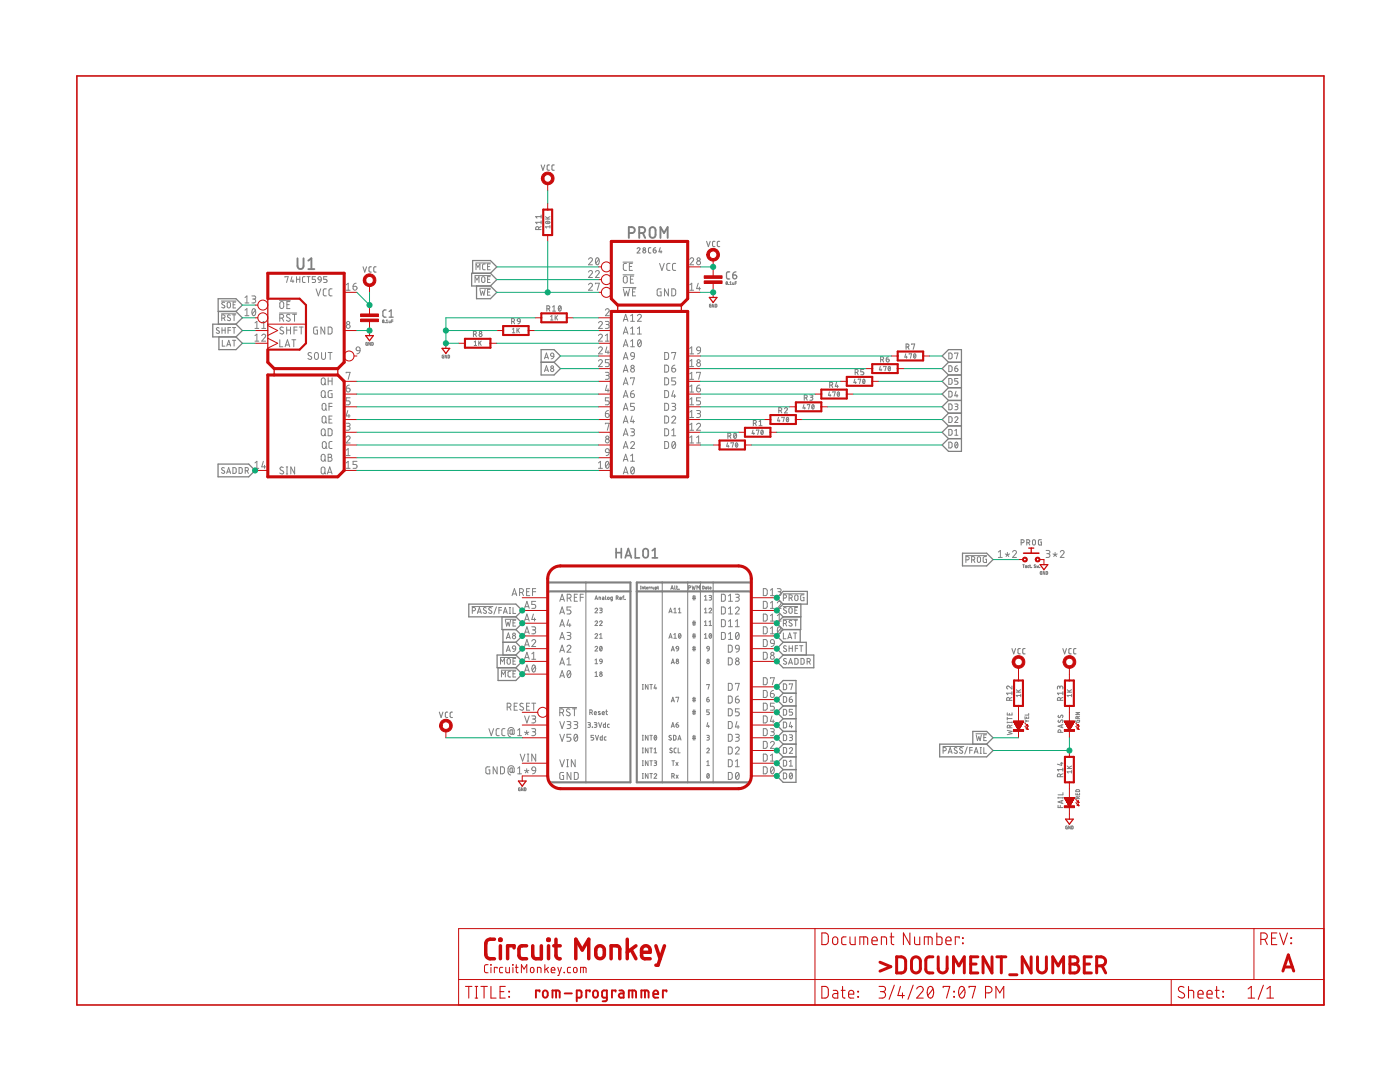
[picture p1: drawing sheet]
<svg xmlns="http://www.w3.org/2000/svg" width="279mm" height="216mm" viewBox="0 0 279 216" stroke-linecap="round" stroke-linejoin="round" font-family="sans-serif">
<g fill="none" stroke="#808080" stroke-width=".21">
<path d="M108 32.9l.4 1.1 .3-1.1M109.7 32.9h-.4l-.1 .2v.8l.5 .1M110.6 32.9h-.3l-.1 .2v.8l.4 .1M72.5 53.2l.3 1.1 .4-1.1M74.1 53.2l-.3 .1-.2 .2 .1 .7 .4 .1M75.1 53.2l-.4 .1-.1 .2v.7l.5 .1M107.5 45.8l-.1-.5-.3-.1-.1 .2-.1 .4h1.1M108 45.2l-.5 .2M108 44.4h-1.1l.3 .3M108 42.9v.6M108 44.1v.6M108 43.2h-1.1l.3 .3"/>
<path d="M127.1 49.7a.29 .29 0 0 1 .5-.3 .28 .28 0 0 1 0 .5l-.5 .6h.6M129.9 49.4h-.4l-.1 .3 .1 .7 .4 .1M130.4 49.9h.3a.3 .3 0 0 1 .3 .3 .3 .3 0 0 1-.4 .3 .3 .3 0 0 1-.2-.3zM130.9 49.4l-.4 .2-.1 .3M131.8 49.4l-.3 .8h.6M131.9 50v.5M141 48.2l.4 1 .3-1M142.7 48.2h-.4l-.1 .2v.7l.5 .1M143.6 48.2h-.3l-.1 .2v.7l.4 .1M94.5 66.7l.5-.1v-.4l-.5-.1v1.1M94.8 66.7l.3 .5M102.1 64.2l.5-.1 .1-.3-.2-.2h-.4v1"/>
<path d="M102.4 64.2l.3 .4M103.3 63.6h.4l.1 .6-.5-.2zM103.8 64.2l-.1 .3-.3 .1M109.1 61.6l.6-.1v-.2l-.1-.3h-.5v1.1M109.5 61.6l.2 .5M110.3 61.3l.3-.3v1.1M110.3 62.1h.6M111.5 61.1l.1-.1a.53 .53 0 0 1 .4 .6 .53 .53 0 0 1-.4 .5l-.2-.5zM112 61.3l-.5 .5M160.5 79.4l.5-.1v-.4l-.5-.1v1.1M160.9 79.4l.2 .5M161.6 78.8l.6 .1-.1 .3-.3 .1"/>
<path d="M161.9 79.3l.3 .1v.2l-.1 .2-.5 .1M165.6 76.9l.5-.2v-.3l-.5-.1v1M165.9 76.9l.3 .4M167 76.3l-.3 .8h.6M167.1 76.9v.4M170.7 74.3l.5-.1v-.4l-.5-.1v1.1M171 74.3l.3 .5M172.4 73.7h-.6v.5h.5l.1 .2-.1 .4h-.5M175.7 71.8l.6-.2v-.3l-.6-.1v1M176.1 71.8l.2 .4M176.9 71.6h.3a.3 .3 0 0 1 .3 .4 .3 .3 0 0 1-.3 .2 .3 .3 0 0 1-.3-.3zM177.4 71.2l-.4 .1-.1 .3"/>
<path d="M180.8 69.2l.6-.1v-.4l-.6-.1v1.1M181.2 69.2l.2 .5M181.9 68.7v-.1h.6l-.3 1.1M145.3 87l.5-.1v-.4l-.5-.1v1.1M145.6 87l.3 .5M146.5 86.5l.1-.1a.54 .54 0 0 1 .4 .5 .54 .54 0 0 1-.4 .6l-.2-.5zM146.9 86.7l-.4 .5M150.3 84.5l.6-.2v-.3l-.6-.1v1M150.7 84.5l.2 .4M151.5 84.1l.3-.2v1M151.5 84.9h.6M155.4 81.9l.6-.1v-.4l-.6-.1v1.1"/>
<path d="M155.8 81.9l.2 .5M156.6 81.6a.28 .28 0 0 1 .4-.2 .28 .28 0 0 1 .1 .4l-.5 .6h.6M203.8 108.3l.5-.1v-.4l-.5-.1v1.1M204.9 108.3l.5-.1v-.4l-.5-.1v1.1M205.3 108.3l.2 .5M206.2 107.8l.2-.1 .3 .3v.5l-.3 .3-.3-.2zM207.8 107.7l-.5 .1v.9l.5 .1v-.6h-.2M201.5 139.7l-.1-.5h-.3l-.2 .1v.4h1.1M202 136.9v.6l-.6-.5a.3 .3 0 0 0-.5 .1 .3 .3 0 0 0 .2 .4M202 129.4l.3 1.1 .4-1.1M202 138.3h-1.1l.2 .3M202 139.1l-.5 .3"/>
<path d="M202 138v.6M203.6 129.4h-.3l-.1 .2v.7l.4 .2M204.6 129.4h-.4l-.1 .2v.7l.5 .2M211.5 137.2l.3-.3h.2l.1 .6M211.5 137.4v-.4l-.2-.1-.2 .1-.1 .5M211.6 139.7l-.1-.5h-.2l-.2 .1-.1 .4h1.1M212.1 129.4l.4 1.1 .3-1.1M212.1 138v.6M212.1 139.1l-.5 .3M212.1 138.3h-1.1l.3 .3M213.8 129.4h-.4l-.1 .2v.7l.5 .2M214.7 129.4h-.3l-.1 .2v.7l.4 .2"/>
<path d="M87.7 142.1l.3 1.1 .4-1.1M89.3 142.1h-.3l-.1 .2v.7l.4 .2M90.3 142.1h-.3l-.2 .2 .1 .7 .4 .2M211.6 155l-.1-.5h-.3l-.2 .5h1.1M211.6 152.3h.5M211.9 152.1v.6l-.9-.2M212.1 154.4l-.5 .2M212.1 153.6h-1.1l.3 .3M212.1 153.3v.6"/>
<circle cx="128.6" cy="50.2" r=".3"/>
<circle cx="128.6" cy="49.6" r=".24"/>
<circle cx="95.9" cy="66.3" r=".24"/>
<circle cx="95.9" cy="66.9" r=".29"/>
</g>
<g fill="none" stroke="#808080" stroke-width=".2">
<path d="M48.9 59.4l.4-.3v1.4M50.3 59.1h.6l.1 .2-.1 .3-.5 .1M50.7 59.7a.39 .39 0 0 1 .3 .4 .39 .39 0 0 1-.3 .4h-.4M55.8 59.9h2.1M56.9 55.3v-.1h.6l-.3 1.2M58.3 55.2l-.3 .9h.7M58.5 55.9v.5M59.2 55.2v1.2M59.2 55.7h.6M59.8 55.2v1.2M60.9 55.2h-.4l-.1 .3v.7l.5 .2M61.3 55.2h.6"/>
<path d="M61.6 55.2v1.2M63 55.2h-.7v.5h.4a.32 .32 0 0 1 .3 .3 .32 .32 0 0 1-.3 .4h-.4M63.1 57.6l.4 1.4 .5-1.4M63.6 55.3h.4l.1 .6-.6-.1v-.3zM64.1 55.9l-.2 .4-.3 .1M65.1 57.6l-.4 .1-.2 .2v.9l.2 .2h.4M65.3 55.2h-.7v.5h.4a.32 .32 0 0 1 .3 .3 .32 .32 0 0 1-.3 .4h-.4M66.3 57.6l-.5 .1-.1 .2v.9l.1 .2h.5M69.1 57.9h.8M69.1 56.8l.4-.3v1.4M70.5 57.1h.4a.39 .39 0 0 1 .3 .5 .39 .39 0 0 1-.4 .3 .39 .39 0 0 1-.3-.4zM71.1 56.5l-.4 .1-.2 .5"/>
<path d="M94.8 55h3.1M94.8 56.4v-1.2l.4 .7 .4-.7v1.2M95 52.5h2.9M95 53.8v-1.1l.4 .6 .4-.6v1.1M95.7 57.5h2.2M95.8 57.7l.2 1.2 .3-.8 .3 .8 .2-1.2M96.2 55.3l.3-.1 .3 .2v.8l-.3 .2-.3-.1-.1-.3zM96.8 52.7h-.4l-.1 .2v.8l.5 .1M97.3 55.7h.4M97.3 58.3h.4M97.3 53.2h.4M97.8 55.2h-.5v1.2h.5"/>
<path d="M97.8 57.7h-.5v1.2h.5M97.8 52.7h-.5v1.1h.5M108.9 43.7h.8M108.9 43.2l.5 .5M108.9 44.3a.47 .47 0 0 1 .5-.2 .47 .47 0 0 1 .3 .4 .46 .46 0 0 1-.5 .2 .46 .46 0 0 1-.3-.4zM109.1 44.2l.5 .4M109.7 45.3h-.8l.2 .2M109.7 45v.5M109.7 43.2l-.5 .3M117.5 56.8a.39 .39 0 0 1 .5-.3 .39 .39 0 0 1 .1 .6l-.6 .8h.7M117.5 54.3a.39 .39 0 0 1 .5-.3 .39 .39 0 0 1 .1 .6l-.6 .8h.7M117.5 51.8a.39 .39 0 0 1 .5-.4 .39 .39 0 0 1 .1 .6l-.6 .8h.7"/>
<path d="M118.8 54.3a.38 .38 0 0 1 .6-.3 .38 .38 0 0 1 .1 .6l-.7 .8h.8M118.8 56.7v-.2h.8l-.4 1.4M119 51.5l.2-.1a.81 .81 0 0 1 0 1.4 .88 .88 0 0 1-.2-1.3zM119.5 51.8l-.6 .7M124.3 57.4h2.6M124.3 54.8h2.2M124.3 52.3h2M124.4 57.6l.3 1.4 .3-.9 .3 .9 .3-1.4M124.5 55.2l.3-.1 .3 .1 .1 .9a.39 .39 0 0 1-.4 .4 .39 .39 0 0 1-.4-.4zM125 52.6h-.4l-.2 .3v.9l.2 .1 .4 .1M125.6 53.2h.5M125.8 55.7h.5"/>
<path d="M126.2 52.6h-.6v1.4h.6M126.2 58.3h.5M126.4 55.1h-.6v1.4h.6M126.9 57.6h-.7v1.4h.7M131.6 52.6l.5 1.4 .5-1.4M131.9 57.6l-.6 .1-.1 .1-.1 .9 .2 .3h.6v-.7h-.2M133.4 57.6v1.4l-.8-1.4v1.4M133.7 52.6h-.4l-.2 .3v.9l.2 .1 .4 .1M134.1 57.6l.5 .1 .2 .2 .1 .7-.3 .4h-.5zM134.9 52.6h-.5l-.2 .3v.9l.2 .1 .5 .1M137.7 51.8a.38 .38 0 0 1 .5-.4 .38 .38 0 0 1 .1 .6l-.6 .8h.7M137.7 57.9h.7"/>
<path d="M137.7 56.8l.3-.3v1.4M139.3 56.5l-.3 1.1h.8M139.6 57.3v.6M145 56.2a.23 .23 0 0 1 .2 .3 .23 .23 0 0 1-.3 .2zM145.2 56.3l-.3 .4M145.4 56.7v.1M145.4 56.7h.1M145.4 56.8h.1M145.6 56.8h.4M145.6 56.3l.2-.1v.6M146.2 56.4l.1 .4h.2v-.4M146.7 56.5h.3"/>
<path d="M147 56.2h-.3v.6M43.7 65.5l-.4-.1-.1 .2 .6 .5a.32 .32 0 0 1-.2 .4 .32 .32 0 0 1-.4-.1M44.2 60.1h2.9M44.2 62.6h2.9M44.3 63.5l.6-.1v-.5l-.6-.1v1.2M44.3 65.4v1.1M44.3 65.9h.6M44.4 67.9v1.2h.5M44.7 63.5l.2 .5M44.8 60.4a.29 .29 0 0 0-.4-.1 .29 .29 0 0 0 0 .5l.5 .3a.33 .33 0 0 1-.2 .4 .33 .33 0 0 1-.5-.2M44.9 65.4v1.1M45.3 69.1l.4-1.2 .3 1.2"/>
<path d="M45.4 68.8h.5M45.5 60.3h.2l.3 .3v.7l-.3 .1-.3-.1zM45.5 65.9h.5M46 62.9l-.4-.1-.2 .3 .5 .4a.32 .32 0 0 1-.1 .5 .32 .32 0 0 1-.4-.2M46 65.4h-.5v1.1M46.4 65.4h.6M46.4 67.9h.6M46.4 62.8h.6M46.5 60.8h.4M46.7 62.8v1.2M46.7 65.4v1.1M46.7 67.9v1.2"/>
<path d="M47 60.3h-.5v1.1h.5M48.9 63h.8M48.9 61.9l.4-.3v1.4M48.9 60.5h.8M50.4 61.7l.3-.1a.83 .83 0 0 1 0 1.4 .88 .88 0 0 1-.3-1.3zM50.9 68.1h.7M50.9 65.5h.7M50.9 64.4l.4-.3v1.4M50.9 67l.4-.3v1.4M51 61.9l-.7 .8M52.2 67a.38 .38 0 0 1 .6-.3 .38 .38 0 0 1 .1 .6l-.7 .8h.8M52.2 65.5h.8"/>
<path d="M52.2 64.4l.4-.3v1.4M55.8 62.5h3.4M55.8 63.5h.4a.38 .38 0 0 0 .4-.4 .38 .38 0 0 0-.4-.4h-.4v1.4M55.8 67.8v1.4h.7M55.9 60.3l.3-.1 .3 .1 .1 .9a.39 .39 0 0 1-.4 .4 .39 .39 0 0 1-.4-.4zM56.3 63.5l.3 .6M56.5 65.4a.35 .35 0 0 0-.5-.1 .35 .35 0 0 0 0 .5l.5 .3a.32 .32 0 0 1 .1 .4 .32 .32 0 0 1-.5 .1l-.3-.2M56.9 69.2l.5-1.4 .4 1.4M57 68.8h.7M57.2 65.3v1.4M57.2 65.9h.8M57.3 60.8h.4"/>
<path d="M57.8 62.8a.35 .35 0 0 0-.5 0 .35 .35 0 0 0 0 .5l.5 .2a.38 .38 0 0 1-.1 .6 .38 .38 0 0 1-.6-.2M57.9 60.2h-.6v1.4h.6M58 65.3v1.4M58.3 67.8h.7M58.4 62.7h.8M58.6 67.8v1.4M58.7 65.9h.6M58.8 62.7v1.4M59.3 65.3h-.6v1.4M59.7 65.3h.8M60.1 65.3v1.4M62.1 70.4h-.4l-.2 .2 .1 .2 .5 .3a.35 .35 0 0 1 0 .6 .35 .35 0 0 1-.5-.1l-.2-.1"/>
<path d="M62.9 70.4l.3-.1 .2 .1 .1 .9a.39 .39 0 0 1-.3 .4 .39 .39 0 0 1-.4-.4zM63.4 65.3h-.6l-.2 .1v1.1l.3 .2h.5v-.8h-.3M64.2 70.3v1a.39 .39 0 0 0 .4 .4 .39 .39 0 0 0 .4-.4v-1M64.2 78.1l.3-.2 .3 .2 .1 .9a.39 .39 0 0 1-.4 .3 .39 .39 0 0 1-.4-.3zM64.2 75.5l.3-.1 .3 .1 .1 .9a.39 .39 0 0 1-.4 .4 .39 .39 0 0 1-.4-.4zM64.7 79l.3 .3M64.7 76.5l.3 .3M64.8 65.3v1.4l-.7-1.4v1.4M65.5 65.3h.5l.3 .2v.9l-.3 .2-.5 .1zM65.5 76h.8M65.5 70.3h.8M65.5 75.4v1.4"/>
<path d="M65.9 70.3v1.4M66.3 77.9h-.5l-.3 .2v.9l.2 .3h.6v-.7h-.3M66.3 75.4v1.4M69.1 77.4h.5a.39 .39 0 0 1 .3 .5 .39 .39 0 0 1-.4 .3 .39 .39 0 0 1-.4-.4zM69.1 74.4v-.1h.8l-.4 1.4M69.7 76.8l-.4 .1-.2 .5M69.9 79.4h-.8v.6h.5a.4 .4 0 0 1 .3 .4 .4 .4 0 0 1-.3 .4h-.5M71.2 69.3l.3-.1 .2 .1 .2 .7-.7-.1zM71.9 70l-.2 .4-.5 .2M73.3 68.3l-.3 .1 .1 .5h.2l-.1-.3M73.9 68.3v.6l-.3-.6v.6M74.2 68.3l.3 .1-.1 .5h-.2z"/>
<path d="M76.4 63.9a.23 .23 0 0 1 .2 .2 .23 .23 0 0 1-.2 .2zM76.6 64l-.3 .3M76.8 64.4h.1M77.1 64.4h.3M77.1 64l.1-.2v.6M77.6 64l.1 .4h.2v-.4M78.2 64.1h.2M78.4 63.8h-.2v.6M88.6 70.9l-.4 .1 .1 .4h.3l-.1-.3M89.2 70.9v.5l-.4-.5v.5M89.4 70.9l.3 .1v.4h-.3zM94.6 68.2l.3-.1v.8"/>
<path d="M94.6 68.9h.5M95.5 68.1v.8M95.7 68.4l.3 .5M96 68.1l-.5 .5M102.3 65.7l.2-.2v.9M102.3 66.4h.4M103.2 65.5v.9M103.4 65.8l.3 .6M103.7 65.5l-.5 .5M108.7 74.1l.4-1.1 .4 1.1M108.7 71.6l.4-1.2 .4 1.2M108.8 73.9h.5"/>
<path d="M108.8 71.3h.5M109.9 63.2l.2-.2v.9M109.9 63.9h.5M110 70.5h.4l.1 .6-.5-.1-.1-.2zM110.5 71.1l-.2 .4-.3 .1M110.8 63v.9M111 63.3l.3 .6M111.3 63l-.5 .5M119.4 72.1a.38 .38 0 0 1 .6-.3 .38 .38 0 0 1 .1 .6l-.7 .8h.8M119.4 69.5a.38 .38 0 0 1 .6-.3 .38 .38 0 0 1 .1 .6l-.7 .8h.8M119.4 67a.38 .38 0 0 1 .6-.3 .38 .38 0 0 1 .1 .6l-.7 .8h.8M119.4 64.4a.38 .38 0 0 1 .6-.2 .38 .38 0 0 1 .1 .5l-.7 .8h.8"/>
<path d="M120.8 74.3h.6l.2 .2-.2 .4h-.4M120.8 64.1l.6 .1 .2 .2-.2 .3h-.4M120.8 61.9a.38 .38 0 0 1 .6-.3 .38 .38 0 0 1 .1 .6l-.7 .8h.8M120.8 68.1h.8M120.8 67l.4-.3v1.4M121.1 76.8l-.3 1.1h.8M121.1 69.2l-.3 1.1h.8M121.2 74.9a.39 .39 0 0 1 .4 .4 .39 .39 0 0 1-.4 .4h-.4M121.2 64.7a.39 .39 0 0 1 .4 .4 .39 .39 0 0 1-.4 .4h-.4M121.3 70v.6M121.3 77.6v.6M121.6 79.4h-.8v.6h.5a.4 .4 0 0 1 .3 .4 .4 .4 0 0 1-.3 .4h-.5"/>
<path d="M121.6 71.8h-.8v.6h.5a.4 .4 0 0 1 .3 .4 .4 .4 0 0 1-.3 .4h-.5M124.4 79.3l.5-1.4 .4 1.4M124.4 76.8l.5-1.4 .4 1.4M124.4 74.3l.5-1.4 .4 1.4M124.4 71.7l.5-1.4 .4 1.4M124.4 69.2l.5-1.4 .4 1.4M124.4 66.7l.5-1.4 .4 1.4M124.4 64.1l.5-1.4 .4 1.4M124.5 79h.7M124.5 76.5h.7M124.5 73.9h.7M124.5 71.4h.7"/>
<path d="M124.5 68.8h.7M124.5 66.3h.7M124.5 63.8h.7M125.9 78.6h.4a.39 .39 0 0 1 .3 .4 .39 .39 0 0 1-.4 .3 .39 .39 0 0 1-.3-.3zM125.9 64.1h.7M125.9 63l.3-.3v1.4M125.9 65.6l.3-.3v1.4M125.9 68.1l.3-.3v1.4M125.9 75.6v-.2h.7l-.4 1.4M125.9 69.2h.7M125.9 66.7h.7M126 70.4l.2-.1 .3 .1 .1 .7-.7-.1z"/>
<path d="M126.5 77.9l-.5 .3-.1 .4M126.6 71.1l-.1 .4-.5 .2M127.2 63a.39 .39 0 0 1 .6-.3 .39 .39 0 0 1 .1 .6l-.7 .8h.8M127.2 66.7h.8M127.2 65.6l.4-.3v1.4M127.4 67.9l.2-.1a.83 .83 0 0 1 0 1.4 .88 .88 0 0 1-.2-1.3zM127.9 68.1l-.6 .8M132.7 77.9l.5 .1 .2 .2v.8l-.2 .3h-.5zM132.7 75.4h.5l.2 .2v.8l-.2 .4h-.5zM132.7 72.9h.5l.2 .2v.8l-.2 .3-.5 .1zM132.7 70.3l.5 .1 .2 .2v.7l-.2 .4h-.5zM134.1 73.5h.4a.39 .39 0 0 1 .3 .4 .39 .39 0 0 1-.4 .4 .39 .39 0 0 1-.3-.4z"/>
<path d="M134.1 70.5v-.2h.8l-.4 1.4M134.4 77.9l-.3 1.1h.8M134.6 78.7v.6M134.7 72.9l-.4 .1-.2 .5M134.9 75.4h-.8v.6h.4a.39 .39 0 0 1 .4 .4 .39 .39 0 0 1-.4 .4h-.4M137.7 70.6h.7M137.7 69.5l.3-.3v1.4M137.7 72.1l.3-.3v1.4M137.7 74.6l.3-.3v1.4M137.7 77.1l.3-.3v1.4M137.7 79.7l.3-.3v1.4M137.7 75.7h.7"/>
<path d="M137.7 73.2h.7M137.7 78.2h.7M139 77.4h.5a.39 .39 0 0 1 .3 .5 .39 .39 0 0 1-.4 .3 .39 .39 0 0 1-.4-.4zM139 74.4v-.1h.8l-.4 1.4M139.1 69.3l.3-.1 .3 .1 .1 .7-.7-.1-.1-.3zM139.7 76.8l-.4 .1-.3 .5M139.8 79.4h-.8v.6h.5a.4 .4 0 0 1 .3 .4 .4 .4 0 0 1-.3 .4h-.5M139.8 70l-.1 .4-.5 .2M141.9 60.7l-.3 .1v.4l.3 .1v-.3h-.1M142.5 60.7v.6l-.3-.6v.6M142.7 60.7l.3 .1v.5h-.3zM165.5 78.2l-.2 .7h.5"/>
<path d="M165.7 78.7v.4M166.2 78.3v-.1h.5l-.2 .9M167.2 78.2a.42 .42 0 0 1 .4 .4 .42 .42 0 0 1-.4 .5l-.1-.5zM167.5 78.4l-.4 .5M170.6 75.6l-.2 .7h.5M170.8 76.2v.3M171.3 75.8v-.2h.5l-.3 .9M172.3 75.7a.42 .42 0 0 1 .3 .4 .42 .42 0 0 1-.3 .4l-.2-.4zM172.6 75.9l-.4 .4M175.7 73.1l-.2 .7h.5M175.8 73.6v.4M176.4 73.2v-.1h.4l-.2 .9"/>
<path d="M177.4 73.2a.42 .42 0 0 1 .3 .4 .42 .42 0 0 1-.3 .4l-.2-.4zM177.7 73.3l-.4 .5M180.8 70.6l-.2 .7h.5M180.9 71.1v.4M181.4 70.7l.5-.1-.2 .9M182.5 70.6a.42 .42 0 0 1 .3 .4 .42 .42 0 0 1-.3 .4l-.2-.4zM182.8 70.8l-.4 .5M189.4 70.4l.4 .1 .2 .1v.7l-.2 .3h-.4zM189.4 73h.4l.2 .2v.6l-.2 .3h-.4zM189.4 75.5h.4l.2 .2v.7l-.2 .3h-.4zM189.4 78.1h.4l.2 .2v.6l-.2 .3h-.4zM190.5 73.5h.4a.32 .32 0 0 1 .3 .3 .32 .32 0 0 1-.3 .3 .32 .32 0 0 1-.4-.3z"/>
<path d="M190.5 70.6v-.2h.7l-.3 1.2M190.8 78.1l-.3 .9h.7M191 78.7v.5M191.1 73l-.4 .1-.2 .4M191.2 75.5h-.7v.5h.4a.34 .34 0 0 1 .3 .4 .34 .34 0 0 1-.3 .3h-.4M44.8 93.4l-.4-.1-.2 .3 .5 .4a.32 .32 0 0 1 0 .5 .32 .32 0 0 1-.5-.2M45.2 94.5l.4-1.2 .4 1.2M45.3 94.2h.6M46.5 93.3h.4l.2 .2v.8l-.2 .1-.4 .1zM47.7 93.3h.5l.1 .2v.6l-.1 .3-.5 .1zM48.9 93.9l.6-.1v-.4l-.6-.1v1.2M49.3 93.9l.3 .6"/>
<path d="M50.9 93.5h.7M50.9 92.4l.4-.3v1.4M52.6 92.1l-.4 1.1h.8M52.8 92.8v.7M56.5 93.3a.35 .35 0 0 0-.5-.1 .35 .35 0 0 0 0 .6l.5 .2a.32 .32 0 0 1 .1 .4 .32 .32 0 0 1-.5 .2l-.3-.2M57.1 94.6h.3M57.1 93.2h.3M57.3 93.2v1.4M58.8 93.2v1.4l-.8-1.4v1.4M64.2 93.3l.3-.1 .2 .1 .2 .9a.38 .38 0 0 1-.4 .4 .38 .38 0 0 1-.4-.4zM64.2 90.8l.3-.2 .3 .2 .1 .9a.39 .39 0 0 1-.4 .3 .39 .39 0 0 1-.4-.3zM64.2 85.7l.3-.1 .3 .1 .1 .9a.39 .39 0 0 1-.4 .4 .39 .39 0 0 1-.4-.4z"/>
<path d="M64.4 83.1l.3-.1 .2 .1 .1 .9a.38 .38 0 0 1-.3 .4 .38 .38 0 0 1-.4-.4zM64.4 80.6l.3-.1 .2 .1 .1 .9a.38 .38 0 0 1-.3 .4 .38 .38 0 0 1-.4-.4zM64.4 88.2l.3-.1 .3 .1 .1 .9a.39 .39 0 0 1-.4 .4 .39 .39 0 0 1-.4-.4zM64.7 94.3l.3 .3M64.7 91.7l.3 .3M64.7 86.7l.3 .3M64.9 84.1l.3 .3M64.9 81.6l.3 .3M64.9 89.2l.4 .3M65.3 94.6l.5-1.4 .5 1.4M65.5 94.2h.7M65.5 85.6h.5l.3 .2v.9l-.3 .2-.5 .1z"/>
<path d="M65.5 90.6l.6 .2 .1 .2-.3 .3a.38 .38 0 0 1 .4 .4 .38 .38 0 0 1-.4 .3h-.4zM65.5 91.3h.4M65.7 81.1h.6M65.7 83.7h.4M66.3 88.1h-.5l-.1 .3v.9l.1 .2h.5M66.3 80.5h-.6v1.4M66.3 83h-.6v1.4h.6M69.1 84.5h.6l.2 .2-.2 .3-.4 .1M69.1 87.3a.38 .38 0 0 1 .5-.3 .38 .38 0 0 1 .1 .6l-.6 .8h.8M69.1 93.5h.8M69.1 89.8l.4-.3v1.4M69.1 92.4l.4-.3v1.4"/>
<path d="M69.1 90.9h.8M69.4 81.9l-.3 1.1h.8M69.5 85.1a.39 .39 0 0 1 .4 .4 .39 .39 0 0 1-.4 .4h-.4M69.6 82.7v.6M71.2 92.1h-.7v.6h.4a.39 .39 0 0 1 .4 .4 .39 .39 0 0 1-.4 .4h-.4M119.4 92.4l.4-.3v1.4M119.4 93.5h.8M120.8 82.5h.5a.39 .39 0 0 1 .3 .5 .39 .39 0 0 1-.4 .3 .39 .39 0 0 1-.4-.4zM120.8 84.6v-.1h.8l-.4 1.4M120.9 89.6l.3-.1 .3 .1 .1 .7-.7-.1zM121 92.2l.2-.1a.83 .83 0 0 1 0 1.4 .85 .85 0 0 1-.2-1.3zM121.4 81.9l-.3 .1-.3 .5"/>
<path d="M121.5 92.4l-.6 .8M121.6 90.3l-.1 .4-.5 .2M124.4 94.6l.5-1.4 .4 1.4M124.4 92l.5-1.4 .4 1.4M124.4 89.5l.5-1.4 .4 1.4M124.4 87l.5-1.4 .4 1.4M124.4 84.4l.5-1.4 .4 1.4M124.4 81.9l.5-1.4 .4 1.4M124.5 94.2h.7M124.5 91.7h.7M124.5 89.2h.7M124.5 86.6h.7"/>
<path d="M124.5 84.1h.7M124.5 81.5h.7M125.9 88.4a.38 .38 0 0 1 .5-.3 .38 .38 0 0 1 .1 .6l-.6 .8h.7M125.9 85.6h.5l.2 .2-.2 .3-.4 .1M125.9 91l.3-.4v1.4M125.9 92h.7M126 93.3l.2-.1a.83 .83 0 0 1 0 1.4 .87 .87 0 0 1-.2-1.3zM126.2 83l-.3 1.1h.7M126.2 86.2a.38 .38 0 0 1 .4 .4 .38 .38 0 0 1-.4 .4h-.3M126.4 83.8v.6M126.6 93.5l-.7 .8M126.6 80.5h-.7v.6h.4a.39 .39 0 0 1 .3 .4 .39 .39 0 0 1-.3 .4h-.4"/>
<path d="M132.7 88.1h.5l.2 .2v.8l-.2 .4h-.5zM132.7 85.6h.5l.2 .2v.8l-.2 .3-.5 .1zM132.7 83l.5 .1 .2 .2v.7l-.2 .4h-.5zM132.7 80.5h.5l.2 .2v.8l-.2 .4h-.5zM134.1 83.3a.38 .38 0 0 1 .5-.2 .38 .38 0 0 1 .1 .6l-.6 .7h.8M134.1 80.5h.6l.1 .2-.1 .4h-.5M134.1 87h.8M134.1 85.9l.4-.3v1.4M134.2 88.2l.3-.1a.81 .81 0 0 1 0 1.4 .85 .85 0 0 1-.3-1.3zM134.5 81.1a.38 .38 0 0 1 .4 .4 .38 .38 0 0 1-.4 .4h-.4M134.8 88.4l-.6 .8M137.7 82.2l.3-.3v1.4"/>
<path d="M137.7 84.8l.3-.3v1.4M137.7 87.3l.3-.3v1.4M137.7 80.8h.7M137.7 88.4h.7M137.7 85.9h.7M137.7 83.3h.7M139 84.8a.39 .39 0 0 1 .6-.3 .39 .39 0 0 1 .1 .6l-.7 .8h.8M139 81.9h.6l.2 .2-.2 .4h-.4M139 88.4h.8M139 87.3l.4-.3v1.4M139.4 82.5a.39 .39 0 0 1 .4 .4 .39 .39 0 0 1-.4 .4h-.4M145.2 88.3l-.2 .7h.5"/>
<path d="M145.4 88.9v.3M145.9 88.5v-.2h.5l-.3 .9M146.9 88.4a.42 .42 0 0 1 .4 .4 .42 .42 0 0 1-.4 .4l-.2-.4zM147.2 88.6l-.4 .4M150.3 85.8l-.2 .7h.5M150.4 86.3v.4M151 85.9v-.1h.4l-.2 .9M152 85.9a.42 .42 0 0 1 .3 .4 .42 .42 0 0 1-.3 .4l-.2-.4zM152.3 86l-.4 .5M155.4 83.3l-.2 .7h.5M155.5 83.8v.4M156 83.4v-.1h.5l-.2 .9"/>
<path d="M157.1 83.3a.42 .42 0 0 1 .3 .4 .42 .42 0 0 1-.3 .4l-.2-.4zM157.4 83.5l-.4 .5M160.4 80.7l-.1 .7h.4M160.6 81.2v.4M161.1 80.8v-.1h.5l-.2 .9M162.1 80.8a.42 .42 0 0 1 .4 .4 .42 .42 0 0 1-.4 .4l-.1-.4zM162.4 80.9l-.4 .5M189.4 80.6h.4l.2 .2v.6l-.2 .3-.4 .1zM189.4 83.1l.4 .1 .2 .1v.7l-.2 .3h-.4zM189.4 85.7h.4l.2 .2v.6l-.2 .3h-.4zM189.4 88.2h.4l.2 .2v.7l-.2 .3h-.4zM190.5 80.6h.5l.2 .2-.1 .2-.4 .1"/>
<path d="M190.5 83.4a.32 .32 0 0 1 .5-.2 .32 .32 0 0 1 .1 .5l-.6 .6h.7M190.5 86.8h.7M190.5 85.9l.4-.2v1.1M190.7 88.3l.2-.1a.63 .63 0 0 1 .3 .6 .63 .63 0 0 1-.4 .6l-.3-.6zM190.9 81.1l.2 .1 .1 .3-.2 .2-.5 .1M191.1 88.5l-.5 .6M102.2 118.9l.5-1.4 .4 1.4M102.3 118.5h.7M103.7 118.2h.4a.39 .39 0 0 0 .4-.4 .39 .39 0 0 0-.4-.3h-.4v1.4M104.2 118.2l.3 .7M105.1 118.1h.5M105.7 117.5h-.6v1.4h.6"/>
<path d="M106.3 118.1h.6M106.9 120h-.8v.6h.5a.4 .4 0 0 1 .3 .4 .4 .4 0 0 1-.3 .4h-.5M106.9 117.5h-.6v1.4M111.7 120l.5-1.4 .4 1.4M111.8 119.6h.7M113.2 119.4h.4a.39 .39 0 0 0 .4-.4 .39 .39 0 0 0-.4-.4h-.4v1.4M113.7 119.4l.3 .6M114.6 119.2h.5M115.2 118.6h-.6v1.4h.6M115.8 119.2h.6M116.4 118.6h-.6v1.4M116.9 116.2v39.9"/>
<path d="M118.7 119.6l.3-.7 .3 .7M118.8 119.5h.4M119.5 119.6v-.5l.3 .1 .1 .4M120.2 119.1l.3 .1v.4h-.3v-.2h.3M120.9 118.9v.6l.1 .1M122.2 119.6h-.3v-.4l.3-.1v.7l-.3 .1M123 119.3h.3l.1-.3-.4-.1v.7M123.2 119.3l.2 .3M123.7 119.4h.3l-.1-.2h-.2v.4h.3M124.3 119.1h.2M124.5 118.9l-.1 .1v.6M124.7 119.6h.1"/>
<path d="M127.8 117.5h.2M127.8 117h.2M127.9 117v.5M128.2 117.5v-.3h.2v.3M128.6 117.2h.2M128.7 117l.1 .5M128.8 117.5h.1M129 117.3h.3v-.1h-.2l-.1 .2 .3 .1M129.7 117.2h-.2v.3M130.1 117.2h-.2v.3M130.3 117.2v.3h.2v-.3M130.8 117.5h.2v-.3h-.2v.5"/>
<path d="M131.2 117.2h.2M131.3 117v.5h.1M132.2 116.2v39.9M133.9 117.6l.2-.7 .3 .7M133.9 117.4h.4M134.7 116.9v.6l.1 .1M135 117.1h.2M135.1 116.9v.6l.1 .1M135.2 117.6h.1M135.5 117.6h.1M137.2 116.2v39.9M137.4 117.3h.4l.1-.2-.1-.2h-.4v.7"/>
<path d="M138.1 116.9l.2 .7 .1-.5 .2 .5 .2-.7M138.2 119.4h.6M138.2 119.1h.6M138.4 118.8v.9M138.7 118.8v.9M139.1 117.6v-.7l.2 .4 .3-.4v.7M139.8 116.2v39.7M140.2 117h.3v.5h-.3zM140.6 119l.2-.2v.9M140.6 119.7h.5M140.8 117.2h.2v.3h-.2v-.2h.2M141.2 117.2h.2"/>
<path d="M141.3 117l.1 .5M141.4 117.5h.1M141.5 118.8l.5 .1-.1 .3h-.3M141.7 117.2h.1l.1 .3h-.2v-.2h.2M141.8 119.2l.2 .3-.1 .2h-.4M142.3 116.2v39.9M144 118.6h.5l.2 .2v.9l-.2 .3h-.5zM145.4 118.9l.4-.3v1.4M145.4 120h.8M146.8 118.6h.6l.1 .2-.1 .4h-.5M147.2 119.2a.39 .39 0 0 1 .3 .4 .39 .39 0 0 1-.3 .4h-.4M152.3 120h.6l.2 .2v.8l-.2 .4h-.6z"/>
<path d="M152.3 117.5h.6l.2 .2v.8l-.2 .3-.6 .1zM153.8 117.8l.3-.3v1.4M153.8 118.9h.7M155.1 117.5h.5l.3 .2-.2 .3-.4 .1M155.5 118.1a.39 .39 0 0 1 .4 .4 .39 .39 0 0 1-.4 .4h-.4M156.3 118.5h4.2M156.3 119.3l.6-.1v-.4l-.6-.1v1.2M157.5 119.3l.6-.1v-.4l-.6-.1v1.2M157.9 119.3l.2 .6M158.7 118.8l.3-.1 .3 .3-.1 .7-.2 .1h-.3l-.1-.3zM160.4 118.7l-.6 .1v.8l.2 .2 .4 .1v-.7h-.1M192.7 110.9h4.2"/>
<path d="M192.8 111.7l.6-.1v-.4l-.6-.1v1.1M193.9 111.7h.5l.1-.2v-.3l-.6-.1v1.1M194.3 111.7l.3 .5M195.2 111.1h.2l.3 .2v.8l-.3 .1-.3-.1zM196.9 111.1l-.6 .1-.1 .8 .2 .2h.5v-.6h-.2M199.2 110.2l.4-.4v1.4M199.2 111.2h.8M200.6 110.5l.4 .2M201 110.2v.5M201 110.7l.3 .3M201 110.7l-.2 .3M201.5 110.5l-.5 .2"/>
<path d="M202.1 110.2a.38 .38 0 0 1 .5-.3 .38 .38 0 0 1 .1 .6l-.6 .7h.8M204.1 112.7h.3M204.3 112.7v.6M204.7 112.9h.2v.4l-.2-.1v-.1l.2-.1M205.3 112.9h-.2v.3l.2 .1M205.5 112.9h.2M205.5 112.7l.2 .6M205.7 113.3h.1M205.9 113.3h.1M206.7 112.7l-.3 .1 .3 .4h-.3M206.9 112.9l.1 .4 .1-.3 .1 .3 .1-.4M207.5 113.3h.1"/>
<path d="M207.9 114l-.3 .2 .1 .4h.2l-.1-.3M208.5 114v.6l-.3-.6v.6M208.8 109.8h.4l.3 .3-.1 .3-.5 .1M208.8 114l.3 .1-.1 .5h-.2zM209.1 110.5a.38 .38 0 0 1 .4 .3 .38 .38 0 0 1-.4 .4h-.3M210.1 110.5l.5 .2M210.6 110.2v.5M210.6 110.7l.2 .3M210.6 110.7l-.3 .3M211 110.5l-.4 .2M211.6 110.2a.38 .38 0 0 1 .5-.3 .38 .38 0 0 1 .2 .6l-.7 .7h.8M94.2 121h4.2"/>
<path d="M94.3 121.9l.5-.1v-.5l-.5-.1v1.2M95.3 122.4l.4-1.2 .4 1.2M95.4 122.1h.5M97 121.3l-.4-.1-.1 .3 .5 .4a.29 .29 0 0 1 0 .5 .29 .29 0 0 1-.4-.1l-.2-.1M98.1 121.3l-.4-.1-.2 .3 .5 .4a.29 .29 0 0 1 .1 .5 .29 .29 0 0 1-.5-.1l-.1-.1M99.1 121.1l-.5 1.4M99.6 121.8h.5M99.8 131.2h3.2M99.9 132.5v-1.1l.4 .6 .4-.6v1.1M100 133.7h3M100.1 135.1v-1.2l.4 .7 .4-.7v1.2M100.1 121.2h-.5v1.2"/>
<path d="M100.5 122.4l.3-1.2 .4 1.2M100.6 122.1h.5M100.8 123.6h2.2M100.9 123.8l.2 1.1 .3-.7 .2 .7 .3-1.1M101 127.5l.5-1.2 .3 1.2M101 130l.5-1.2 .3 1.2M101.2 127.2h.5M101.2 129.7h.5M101.3 131.5l.3-.1 .2 .2v.8l-.2 .1h-.3l-.1-.3zM101.6 122.4h.3M101.6 121.2h.3M101.8 121.2v1.2"/>
<path d="M101.9 133.9l-.4 .1-.1 .2v.7l.5 .2M102.4 128.9h.4l.1 .6-.6-.1v-.2zM102.4 121.2v1.2h.5M102.4 124.3h.4M102.4 131.9h.4M102.4 134.5h.4M102.9 129.5l-.2 .4-.3 .1M102.9 123.8h-.5v1.1h.5M102.9 131.4h-.5v1.1h.5M102.9 133.9h-.5v1.2h.5M104.7 121.4l.5-1.4 .4 1.4M104.7 123.9l.5-1.4 .4 1.4"/>
<path d="M104.7 126.5l.5-1.4 .4 1.4M104.7 129l.5-1.4 .4 1.4M104.7 131.6l.5-1.4 .4 1.4M104.7 134.1l.5-1.4 .4 1.4M104.8 121.1h.7M104.8 123.6h.7M104.8 126.1h.7M104.8 128.7h.7M104.8 131.2h.7M104.8 133.7h.7M106.1 125.1h.6l.2 .2-.2 .4h-.4M106.1 127.9a.38 .38 0 0 1 .6-.3 .38 .38 0 0 1 .1 .6l-.7 .8h.8"/>
<path d="M106.1 131.6h.8M106.1 130.5l.4-.3v1.4M106.3 132.8l.2-.1a.81 .81 0 0 1 0 1.4 .93 .93 0 0 1-.2-1.3zM106.4 122.5l-.3 1.1h.8M106.5 125.7a.39 .39 0 0 1 .4 .4 .39 .39 0 0 1-.4 .4h-.4M106.7 123.3v.6M106.8 133l-.6 .8M111.7 132.7l.5-1.4 .4 1.4M111.7 130.1l.5-1.4 .4 1.4M111.7 127.6l.5-1.4 .4 1.4M111.7 125.1l.5-1.4 .4 1.4M111.7 122.5l.5-1.4 .4 1.4"/>
<path d="M111.7 135.2l.5-1.4 .4 1.4M111.8 122.2h.7M111.8 124.7h.7M111.8 127.2h.7M111.8 129.8h.7M111.8 132.3h.7M111.8 134.9h.7M113.2 126.2h.5l.2 .2-.2 .4h-.4M113.2 129.1a.38 .38 0 0 1 .5-.4 .38 .38 0 0 1 .1 .6l-.6 .8h.7M113.2 132.7h.7M113.2 131.6l.3-.3v1.4M113.3 133.9l.2-.1a.81 .81 0 0 1 0 1.4 .88 .88 0 0 1-.2-1.3z"/>
<path d="M113.5 123.7l-.3 1h.7M113.5 126.8a.39 .39 0 0 1 .4 .4 .39 .39 0 0 1-.4 .4h-.3M113.7 124.4v.7M113.9 134.1l-.7 .8M113.9 121.1h-.7v.6h.4a.4 .4 0 0 1 .3 .4 .4 .4 0 0 1-.3 .4h-.4M118.7 129.2a.26 .26 0 0 1 .4-.2 .26 .26 0 0 1 .1 .4l-.5 .5h.6M118.7 126.6a.26 .26 0 0 1 .4-.2 .26 .26 0 0 1 .1 .4l-.5 .6h.6M118.7 124.1a.26 .26 0 0 1 .4-.2 .26 .26 0 0 1 .1 .4l-.5 .5h.6M118.7 121.6a.26 .26 0 0 1 .4-.3 .26 .26 0 0 1 .1 .5l-.5 .5h.6M118.7 134.2l.3-.2v1M118.7 131.7l.3-.2v.9M118.7 135h.6"/>
<path d="M118.7 132.4h.6M119.7 124.1a.26 .26 0 0 1 .3-.2 .26 .26 0 0 1 .1 .4l-.4 .5h.5M119.7 121.3l.5 .2-.1 .2-.3 .1M119.7 127.4h.5M119.7 126.6l.2-.2v1M119.8 131.6h.3l.1 .4h-.4l-.1-.2zM119.8 129a.44 .44 0 0 1 .4 .4 .44 .44 0 0 1-.4 .5l-.1-.5zM119.9 121.8l.3 .3-.2 .2h-.3M120.1 129.2l-.4 .5M120.2 132l-.1 .3-.3 .1M128.2 136.6h.2M128.2 137.5h.2"/>
<path d="M128.3 136.6v.9M129.3 136.6v.9l-.5-.9v.9M129.7 136.6h.5M129.9 136.6v.9M130.7 136.6l-.2 .7h.6M130.9 137.1v.4M133.5 127.4l.3-1 .3 1M133.5 122.3l.3-1 .3 1M133.6 127.1h.4M133.6 122h.4M134 132.4l.3-.9 .3 .9M134 129.9l.3-.9 .3 .9"/>
<path d="M134 139.8h.5M134 132.2h.5M134 129.7h.5M134.5 127.4h.5M134.5 122.3h.5M134.5 126.6l.2-.2v1M134.5 121.6l.2-.3v1M134.9 139.2l.5-.1-.2 1M135 129h.3l.1 .5h-.4l-.1-.2zM135.4 122.3h.5M135.4 121.6l.2-.3v1M135.4 129.5l-.1 .3-.3 .1"/>
<path d="M135.5 126.4a.44 .44 0 0 1 .4 .5 .44 .44 0 0 1-.4 .4l-.1-.4zM135.8 126.6l-.4 .5M138.2 139.7h.6M138.2 139.4h.6M138.2 129.6h.6M138.2 129.3h.6M138.2 127h.6M138.2 126.7h.6M138.2 124.5h.6M138.2 124.2h.6M138.4 123.9v.9M138.4 126.4v1"/>
<path d="M138.4 129v.9M138.4 139.1v1M138.7 123.9v.9M138.7 126.4v1M138.7 129v.9M138.7 139.1v1M140.6 127.4h.5M140.6 124.8h.5M140.6 122.3h.5M140.6 126.6l.2-.2v1M140.6 121.6l.2-.3v1M140.6 124.1l.2-.2v.9"/>
<path d="M141.1 139.5h.3a.26 .26 0 0 1 .2 .3 .26 .26 0 0 1-.3 .2 .26 .26 0 0 1-.2-.2zM141.1 136.7l.5-.1-.3 .9M141.1 129h.4l.1 .5-.5-.1zM141.5 139.1l-.3 .1-.1 .3M141.5 121.6a.26 .26 0 0 1 .4-.3 .26 .26 0 0 1 0 .5l-.4 .5h.5M141.5 124.8h.5M141.5 124.1l.3-.2v.9M141.6 129.5l-.2 .3-.2 .1M141.6 126.4a.44 .44 0 0 1 .4 .5 .44 .44 0 0 1-.4 .4l-.1-.4zM142 126.6l-.4 .5M144 126.2h.5l.2 .2v1l-.2 .2h-.5zM144 123.7h.5l.2 .2v.9l-.2 .2-.5 .1z"/>
<path d="M144 121.1h.5l.2 .2v1l-.2 .2h-.5zM145.4 138.9h.5l.2 .2v.8l-.2 .4h-.5zM145.4 136.4h.5l.2 .2v.8l-.2 .3-.5 .1zM145.4 131.3h.5l.2 .2v.8l-.2 .3-.5 .1zM145.4 128.7l.5 .1 .2 .2v.7l-.2 .4h-.5zM145.4 127.6h.8M145.4 126.5l.4-.3v1.4M145.4 121.4l.4-.3v1.4M145.4 124l.4-.3v1.4M145.4 125.1h.8M145.4 122.5h.8M146.8 139.5h.4a.39 .39 0 0 1 .3 .4 .39 .39 0 0 1-.4 .4 .39 .39 0 0 1-.3-.4z"/>
<path d="M146.8 121.4a.38 .38 0 0 1 .5-.3 .38 .38 0 0 1 .1 .6l-.6 .8h.7M146.8 124l.4-.3v1.4M146.8 136.5v-.1h.7l-.3 1.4M146.8 125.1h.7M146.9 128.8l.3-.1 .2 .1 .1 .7-.6-.1zM146.9 126.3l.3-.1a.83 .83 0 0 1 0 1.4 .88 .88 0 0 1-.3-1.3zM147.4 138.9l-.4 .1-.2 .5M147.5 126.5l-.7 .8M147.5 129.5l-.1 .4-.5 .2M152.3 137.8h.6l.2 .2v.8l-.2 .3-.6 .1zM152.3 135.2l.6 .1 .2 .2v.7l-.2 .4h-.6zM152.3 130.2h.6l.2 .2v.8l-.2 .3-.6 .1z"/>
<path d="M152.3 127.6h.6l.2 .2v.8l-.2 .4h-.6zM152.3 125.1h.6l.2 .2v.8l-.2 .3-.6 .1zM152.3 122.5l.6 .1 .2 .2v.7l-.2 .4h-.6zM153.8 138.4h.4a.39 .39 0 0 1 .3 .4 .39 .39 0 0 1-.4 .4 .39 .39 0 0 1-.3-.4zM153.8 120.3l.3-.3v1.4M153.8 122.9l.3-.4v1.4M153.8 125.4l.3-.3v1.4M153.8 135.4v-.2h.7l-.4 1.4M153.8 126.5h.7M153.8 123.9h.7M153.8 121.4h.7M153.9 127.7l.2-.1 .3 .1 .1 .7-.7-.1z"/>
<path d="M154.4 137.8l-.4 .1-.2 .5M154.5 128.4l-.2 .5-.4 .1M155.1 120.3a.38 .38 0 0 1 .6-.3 .38 .38 0 0 1 .1 .6l-.7 .8h.8M155.1 122.9l.4-.4v1.4M155.1 123.9h.8M155.3 125.2l.2-.1a.83 .83 0 0 1 0 1.4 .88 .88 0 0 1-.2-1.3zM155.8 125.4l-.6 .8M156.3 121h2.9M156.3 123.6h2.9M156.3 136.5h.5l.2 .2v.7l-.2 .2h-.5zM156.3 139h.5l.2 .2v.8l-.2 .1-.5 .1zM156.3 124.4l.6-.1v-.4l-.6-.1v1.1"/>
<path d="M156.3 126.3v1.2h.6M156.7 124.4l.3 .5M156.9 131.5l-.4-.1-.1 .2 .5 .5a.32 .32 0 0 1-.1 .5 .32 .32 0 0 1-.5-.2M156.9 128.9h-.4l-.1 .2 .5 .4a.32 .32 0 0 1-.1 .5 .32 .32 0 0 1-.5-.1M156.9 121.3l-.4-.1-.1 .3 .5 .4a.32 .32 0 0 1-.1 .5 .32 .32 0 0 1-.5-.2M157.2 127.5l.4-1.2 .4 1.2M157.3 127.2h.6M157.4 132.5l.4-1.1 .4 1.1M157.5 132.3h.6M157.5 128.8v1.2M157.5 129.4h.6M157.5 139.5h.4a.32 .32 0 0 1 .3 .4 .32 .32 0 0 1-.4 .3 .32 .32 0 0 1-.3-.4z"/>
<path d="M157.5 136.6v-.1h.7l-.4 1.1M157.6 121.3l.2-.1 .3 .2v.8l-.3 .2-.2-.1-.2-.2zM158 139a.51 .51 0 0 0-.5 .5M158 123.9l-.3-.1-.2 .1v.3l.5 .2a.3 .3 0 0 1 0 .5 .3 .3 0 0 1-.5 0l-.1-.1M158.1 128.8v1.2M158.3 126.3h.7M158.5 123.8h.6M158.6 131.4h.5l.2 .2v.8l-.2 .1h-.5zM158.6 121.8h.4M158.7 126.3v1.2M158.7 129.4h.5M158.8 123.8v1.1"/>
<path d="M159.2 121.2h-.6v1.2h.6M159.2 128.8h-.5v1.2M159.6 128.8h.6M159.9 131.4h.4l.2 .2v.8l-.2 .1h-.4zM159.9 128.8v1.2M161.1 132l.5-.1v-.4l-.5-.1v1.1M161.5 132l.2 .5M202.8 138.1h.9M202.8 137.6l.6 .5M203.7 138.8h-.9l.2 .2M203.7 138.5v.5M203.7 137.6l-.5 .3"/>
<path d="M213 138.1h.9M213 137.6l.5 .5M213.9 138.5v.5M213.9 138.8h-.9l.2 .2M213.9 137.6l-.6 .3M97.6 145.4l.4 1.4 .5-1.4M97.7 153h-.5l-.2 .2v.9l.2 .3h.5v-.8h-.2M99.2 153v1.4l-.8-1.4v1.4M99.6 145.4h-.4l-.2 .3v.9l.2 .2h.4M99.9 153h.5l.2 .2 .1 .8-.3 .4h-.5zM100.8 145.4h-.4l-.2 .3v.9l.2 .2h.4M101.2 141.1h.4a.39 .39 0 0 0 .4-.4 .39 .39 0 0 0-.4-.4h-.4v1.4"/>
<path d="M101.7 141.1l.3 .6M101.9 153.3l.3-.1v.8l-.2 .2-.2-.3zM102.2 154l.2 .2 .2-.1v-.7a.61 .61 0 0 0-.6-.6 .61 .61 0 0 0-.6 .6v.8l.2 .3 .3 .1M102.2 146.3l-.2 .3-.2-.2v-.7l.4-.1v.8l.2 .2 .2-.2v-.6a.61 .61 0 0 0-.6-.6 .61 .61 0 0 0-.6 .6v.8l.2 .3 .3 .1M102.6 140.9h.5M103.3 140.3h-.7v1.4h.7M103.3 154.4h.8M103.3 146.8h.8M103.3 153.3l.4-.3v1.4M103.3 145.7l.4-.3v1.4M103.8 157.2l-.3 .1v.5h.3l-.1-.3M103.8 150.5l.5 1.4 .5-1.4"/>
<path d="M104.4 157.2v.6l-.3-.6v.6M104.4 140.4l-.5-.1-.1 .3v.2l.5 .3a.38 .38 0 0 1 0 .6 .38 .38 0 0 1-.6-.2M104.7 157.2l.2 .1v.5h-.2zM104.7 153.7l.4 .2M104.7 146.1l.4 .1M104.7 142.9l.5 1.4 .4-1.4M105.1 140.9h.5M105.1 145.8v.4M105.1 153.4v.5M105.1 153.9l.3 .3M105.1 153.9l-.3 .3M105.1 146.2l.3 .4"/>
<path d="M105.1 146.2l-.3 .4M105.2 150.5h.3M105.2 151.9h.3M105.4 150.5v1.4M105.5 153.7l-.4 .2M105.5 146.1l-.4 .1M105.7 140.3h-.6v1.4h.6M106.1 145.4h.6l.2 .2-.2 .4h-.4M106.1 142.9h.6l.2 .2-.2 .3-.4 .1M106.1 140.3h.8M106.3 153.1l.2-.1 .3 .1 .1 .7-.7-.1-.1-.3zM106.5 146a.39 .39 0 0 1 .4 .4 .39 .39 0 0 1-.4 .4h-.4"/>
<path d="M106.5 143.5a.39 .39 0 0 1 .4 .4 .39 .39 0 0 1-.4 .4h-.4M106.5 140.3v1.4M106.9 153.8l-.1 .4-.5 .2M106.9 150.5v1.4l-.8-1.4v1.4M111.7 141.2h3.4M111.7 142.2h.4a.38 .38 0 0 0 .4-.4 .38 .38 0 0 0-.4-.4h-.4v1.4M111.7 151.6l.5 1.4 .4-1.4M111.7 146.5l.5 1.4 .4-1.4M111.7 144l.5 1.4 .4-1.4M112.2 142.2l.3 .6M112.5 154.1l-.6 .1-.2 .1v1l.3 .2h.5v-.8h-.3M113.1 151.6h.3"/>
<path d="M113.1 153h.3M113.2 144h.5l.2 .2-.2 .4h-.4M113.3 151.6v1.4M113.5 144.6a.39 .39 0 0 1 .4 .4 .39 .39 0 0 1-.4 .4h-.3M113.7 141.5h-.4l-.2 .2v.2l.5 .3a.35 .35 0 0 1 .1 .6 .35 .35 0 0 1-.5-.1l-.2-.1M113.9 146.5h-.7v.6h.4a.4 .4 0 0 1 .3 .4 .4 .4 0 0 1-.3 .4h-.4M113.9 154.1v1.4l-.7-1.4v1.4M114.3 141.4h.7M114.5 144h.6l.2 .2-.2 .4h-.4M114.6 154.1l.6 .1 .2 .2v.9l-.2 .2h-.6zM114.6 141.4v1.4M114.7 146.6l.2-.1a.83 .83 0 0 1 0 1.4 .88 .88 0 0 1-.2-1.3z"/>
<path d="M114.8 151.6v1.4l-.8-1.4v1.4M114.9 144.6a.39 .39 0 0 1 .4 .4 .39 .39 0 0 1-.4 .4h-.4M115.2 146.8l-.6 .8M117.3 144.2l.5 .1v.3h-.4M117.6 144.6l.2 .1v.3l-.5 .1M117.7 142.2l.5-.1v-.3l-.5-.2v1M118 142.2l.2 .4M118.2 145.1h.1M118.5 146.7h-.5v.5h.4l.1 .2-.1 .2-.4 .1M118.6 144.2l.5 .1v.2l-.2 .1M118.6 142.3h.4v-.2l-.2-.1-.2 .1v.3l.1 .2h.3M118.7 144.6h.2"/>
<path d="M118.8 146.7l.3 1 .3-1M118.9 144.6l.2 .3-.1 .2h-.4M119.5 144.2l.3 .9 .3-.9M119.8 142l-.4 .1 .4 .3v.2l-.4-.1M120.2 142.3h.4l-.1-.3-.3 .1v.3l.1 .2h.3M120.2 146.7v1h-.4v-.6l.4-.1M120.8 144.2v.9h-.3l-.1-.5 .4-.1M120.9 142h.3M121 147l-.4 .2v.4l.4 .1M121 141.6v.8l.2 .2M121.6 144.5l-.4 .2 .1 .4h.3M128.2 147.7h.2"/>
<path d="M128.2 146.7h.2M128.2 152.8h.2M128.2 150.2h.2M128.2 154.3h.2M128.2 151.8h.2M128.2 149.3h.2M128.2 155.3h.2M128.3 146.7v1M128.3 149.3v.9M128.3 151.8v1M128.3 154.3v1M129.3 146.7v1l-.5-1v1"/>
<path d="M129.3 149.3v.9l-.5-.9v.9M129.3 151.8v1l-.5-1v1M129.3 154.3v1l-.5-1v1M129.7 146.7h.5M129.7 154.3h.5M129.7 151.8h.5M129.7 149.3h.5M129.9 146.7v1M129.9 149.3v.9M129.9 151.8v1M129.9 154.3v1M130.5 154.6a.26 .26 0 0 1 .4-.2 .26 .26 0 0 1 .1 .4l-.5 .5h.6"/>
<path d="M130.5 151.8h.5l.1 .2-.1 .2h-.4M130.5 150.2h.6M130.5 149.5l.3-.2v.9M130.7 146.8a.44 .44 0 0 1 .4 .4 .44 .44 0 0 1-.4 .4l-.2-.4zM130.8 152.2l.2 .1v.4l-.5 .1M131 146.9l-.4 .6M134 146.8l-.3-.1-.2 .2 .5 .5v.2l-.2 .1-.3-.1M134 145.1l.3-.9 .3 .9M134 140.1l.3-1 .3 1M134 144.9h.5M134.1 154.9l.4-.1v-.3l-.4-.2v1M134.1 151.8h.5"/>
<path d="M134.1 149.4l-.2-.1-.2 .2 .5 .4v.2l-.2 .1-.4-.1M134.3 151.8v1M134.4 154.9l.2 .4M134.4 146.7l.5 .2v.5l-.1 .3h-.4zM134.9 152.1l.4 .7M134.9 144.6h.3a.27 .27 0 0 1 .3 .3 .27 .27 0 0 1-.3 .2 .27 .27 0 0 1-.3-.2zM134.9 154.7l.4 .6M135 149.3h-.4l-.1 .2 .1 .6 .4 .1M135.3 147.7l.3-1 .3 1M135.3 152.1l-.4 .7M135.3 144.2l-.3 .1-.1 .3M135.3 149.3v.9h.4"/>
<path d="M135.3 154.7l-.4 .6M135.4 147.4h.4M138.2 142.3h.6M138.2 142h.6M138.2 147h.6M138.2 147.4h.6M138.4 141.6v1M138.4 146.7v1M138.7 141.6v1M138.7 146.7v1M141.1 149.5a.26 .26 0 0 1 .3-.2 .26 .26 0 0 1 .1 .4l-.4 .5h.5M141.1 146.7l.4 .1v.3l-.3 .1"/>
<path d="M141.1 152l.2-.2v1M141.1 152.8h.5M141.2 154.4a.44 .44 0 0 1 .4 .4 .44 .44 0 0 1-.4 .5l-.1-.5zM141.2 144.2l-.1 .7h.5M141.3 147.2l.2 .1v.3l-.4 .1M141.4 144.7v.4M141.5 154.6l-.4 .5M141.6 141.6h-.5v.5h.4l.1 .2-.1 .3h-.4M145.4 154.1l.5 .1 .2 .2v.7l-.2 .4h-.5zM145.4 151.6h.5l.2 .2v.8l-.2 .4h-.5zM145.4 149.1h.5l.2 .2v.8l-.2 .3-.5 .1zM145.4 146.5h.5l.2 .2v.8l-.2 .4h-.5z"/>
<path d="M145.4 144h.5l.2 .2v.8l-.2 .3-.5 .1zM145.4 141.4l.5 .1 .2 .2v.7l-.2 .4h-.5zM146.8 149.4a.38 .38 0 0 1 .5-.3 .38 .38 0 0 1 .1 .6l-.6 .8h.7M146.8 146.5h.6l.1 .2-.1 .4h-.5M146.8 153h.7M146.8 151.9l.4-.3v1.4M146.9 154.2l.3-.1a.83 .83 0 0 1 0 1.4 .88 .88 0 0 1-.3-1.3zM147.1 144l-.3 1.1h.7M147.2 147.1a.39 .39 0 0 1 .3 .4 .39 .39 0 0 1-.3 .4h-.4M147.3 144.7v.7M147.5 154.4l-.7 .8M147.5 141.4h-.7v.6h.4a.4 .4 0 0 1 .3 .4 .4 .4 0 0 1-.3 .4h-.4"/>
<path d="M152.3 153h.6l.2 .2v.8l-.2 .4h-.6zM152.3 150.5h.6l.2 .2v.8l-.2 .3-.6 .1zM152.3 147.9l.6 .1 .2 .2v.7l-.2 .4h-.6zM152.3 145.4h.6l.2 .2v.8l-.2 .3-.6 .1zM152.3 142.9h.6l.2 .2v.8l-.2 .3-.6 .1zM152.3 140.3h.6l.2 .2v.8l-.2 .4h-.6zM153.8 148.2a.38 .38 0 0 1 .5-.2 .38 .38 0 0 1 .1 .5l-.6 .8h.7M153.8 145.4h.5l.2 .2-.2 .4h-.4M153.8 151.9h.7M153.8 150.8l.3-.3v1.4M153.9 153.1l.2-.1a.81 .81 0 0 1 0 1.4 .88 .88 0 0 1-.2-1.3zM154.1 142.9l-.3 1h.7"/>
<path d="M154.1 146a.39 .39 0 0 1 .4 .4 .39 .39 0 0 1-.4 .4h-.3M154.3 143.6v.7M154.5 153.3l-.7 .8M154.5 140.3h-.7v.6h.4a.4 .4 0 0 1 .3 .4 .4 .4 0 0 1-.3 .4h-.4M156.3 141.5l.5 .1 .2 .2v.7l-.2 .2h-.5zM156.3 144.1h.5l.2 .2v.8l-.2 .1h-.5zM156.3 146.6h.5l.2 .2v.8l-.2 .2h-.5zM156.3 149.2h.5l.2 .2v.7l-.2 .2h-.5zM156.3 151.7h.5l.2 .2v.8l-.2 .1-.5 .1zM156.3 154.2l.5 .1 .2 .1v.8l-.2 .2h-.5zM157.5 146.6h.5l.2 .2-.2 .3-.4 .1M157.5 149.4a.32 .32 0 0 1 .5-.2 .32 .32 0 0 1 .1 .5l-.6 .6h.7"/>
<path d="M157.5 152.9h.7M157.5 152l.3-.3v1.2M157.7 154.3h.1a.58 .58 0 0 1 .4 .5 .58 .58 0 0 1-.4 .6l-.3-.6zM157.8 144.1l-.3 .9h.7M157.8 147.2l.3 .1v.4l-.6 .1M158 144.7v.5M158.1 154.5l-.5 .7M158.2 141.5h-.7v.6h.4a.32 .32 0 0 1 .3 .3 .32 .32 0 0 1-.3 .3h-.4M188.2 148.9h4.1M188.2 149.8l.6-.1v-.4l-.6-.1v1.1M189.2 150.3l.4-1.1 .4 1.1M189.3 150h.6"/>
<path d="M191 149.3l-.4-.1-.2 .2 .6 .5a.33 .33 0 0 1-.2 .4 .33 .33 0 0 1-.4-.1M192.1 149.3l-.3-.1-.3 .1v.2l.5 .3a.32 .32 0 0 1 0 .5 .32 .32 0 0 1-.5-.1M193 149l-.5 1.5M193.5 149.7h.6M194.1 149.2h-.6v1.1M194.4 150.3l.4-1.1 .4 1.1M194.5 150h.6M194.8 146.4h2.1M194.8 146.6l.3 1.2 .2-.8 .3 .8 .3-1.2M195.6 149.2h.3M195.6 150.3h.3M195.7 149.2v1.1"/>
<path d="M196.3 147.2h.4M196.3 149.2v1.1h.6M196.9 146.6h-.6v1.2h.6M201 144.1h1M201 145.7l1 .2-.7 .3 .7 .2-1 .2M201 142.2v.5h1v-.5M201 143.1v.6M201 144v.3M201 143.4h1M201.4 142.3v.4M201.5 145.2l-.1-.5h-.3l-.1 .5h1M202 144.7l-.5 .2"/>
<path d="M202 144v.3M204.6 143v.3h.7v-.3M204.6 143.6l.3 .3M204.9 143.1v.2M204.9 143.9l-.3 .2M204.9 143.9h.4M205.3 142.4v.3h-.7M211.2 159.1v.2M211.2 159.2h.9M211.2 143.7v.2l.2 .2 .4-.4h.2l.1 .1-.1 .4M211.2 142.7v.3l.2 .2 .4-.5h.2l.1 .2-.1 .3M211.7 146.1v-.3l-.2-.2-.2 .1-.1 .4h.9"/>
<path d="M211.9 144.7v.4M211.9 159.8v.5M212.1 158.2v.4h-.9M212.1 159.7l-.9 .3 .9 .3M212.1 159.1v.2M212.1 144.6l-.9 .3 .9 .3M213 153.4h.9M213 152.8l.5 .6M213.9 154h-.9l.2 .3M213.9 153.8v.5M213.9 152.8l-.6 .3M214.7 143.7l.1 .4 .6-.1 .1-.3h-.5v.1"/>
<path d="M214.7 158.3v.3h.8v-.3M214.7 142.2h.8l-.8 .4h.8M214.7 157.7l.6-.1 .2 .4h-.8zM215 158.4v.2M215.1 159.4v-.4l-.2-.1-.2 .1v.4h.8M215.1 143.3v-.3l-.2-.1-.2 .1v.3h.8M215.5 158.9l-.4 .2M215.5 142.9l-.4 .2M211.2 160.7v.4h.9M211.6 160.7v.4M213 164.8l-.3 .2v.4h.3l-.1-.3M213.6 164.8v.6l-.3-.6v.6"/>
<path d="M213.9 164.8l.2 .1v.5h-.2z"/>
<circle cx="139.4" cy="51.7" r=".31"/>
<circle cx="139.4" cy="52.4" r=".39"/>
<circle cx="69.5" cy="64.4" r=".31"/>
<circle cx="69.5" cy="65.1" r=".38"/>
<circle cx="110.2" cy="73.2" r=".26"/>
<circle cx="110.2" cy="73.8" r=".33"/>
<circle cx="126.2" cy="73.9" r=".39"/>
<circle cx="126.2" cy="73.2" r=".31"/>
<circle cx="139.4" cy="72.1" r=".31"/>
<circle cx="139.4" cy="72.7" r=".39"/>
<circle cx="121.2" cy="88" r=".39"/>
<circle cx="121.2" cy="87.3" r=".31"/>
<circle cx="121.4" cy="119.4" r=".23"/>
<circle cx="102.6" cy="127.1" r=".33"/>
<circle cx="102.6" cy="126.6" r=".26"/>
<circle cx="119.9" cy="134.7" r=".26"/>
<circle cx="119.9" cy="134.2" r=".21"/>
<circle cx="135.2" cy="132.2" r=".26"/>
<circle cx="135.2" cy="131.7" r=".21"/>
<circle cx="141.3" cy="132.2" r=".26"/>
<circle cx="141.3" cy="131.7" r=".21"/>
<circle cx="147.2" cy="132.3" r=".38"/>
<circle cx="147.2" cy="131.6" r=".31"/>
<circle cx="154.1" cy="130.5" r=".31"/>
<circle cx="154.1" cy="131.2" r=".39"/>
</g>
<path d="M59.4 51.5v1.6a.6 .6 0 0 0 .6 .6 .6 .6 0 0 0 .6-.6v-1.6M61.5 52l.6-.5v2.2M61.5 53.7h1.2M125.5 46.5h.6a.59 .59 0 0 0 .6-.6 .59 .59 0 0 0-.6-.6h-.6v2.2M127.6 46.5h.6a.59 .59 0 0 0 .6-.6 .59 .59 0 0 0-.6-.6h-.6v2.2M128.3 46.5l.5 1M129.8 45.5l.3-.2 .6 .2 .1 1.4a.59 .59 0 0 1-.6 .6 .59 .59 0 0 1-.6-.6zM131.8 47.5v-2.2l.7 1.2 .7-1.2v2.2" fill="none" stroke="#808080" stroke-width=".38"/>
<g fill="none" stroke="#808080" stroke-width=".25">
<path d="M43.5 59.6h3.6l1.3 1.3-1.3 1.2h-3.6zM94.3 54.5v-2.5h3.6l1.2 1.3-1.2 1.2M95.1 57.1v2.5h2.8l1.2-1.3-1.2-1.2M97.9 54.5h-3.8v2.6h3.8M97.9 54.5l1.2 1.3-1.2 1.3M145.6 54.3h-.4l-.2 .2v1l.2 .1 .4 .1M146.2 54.9h.5a.4 .4 0 0 1 .3 .4 .4 .4 0 0 1-.4 .4 .4 .4 0 0 1-.4-.4zM146.9 54.3l-.4 .1-.3 .5M43.6 62.1v2.6M43.7 67.2v2.6h3.4l1.3-1.3-1.3-1.3M47.1 64.7l1.3 1.3-1.3 1.2M47.1 64.7h-4.6v2.5h4.6"/>
<path d="M47.1 62.1l1.3 1.3-1.3 1.3M77 61.8l-.4 .1-.2 .3 .1 .9 .2 .2h.3M77.7 63.3h.8M77.7 62.2l.4-.4v1.5M108 69.8h2.6l1.2 1.2-1.2 1.3 1.2 1.3-1.2 1.2h-2.6zM108 72.3h2.6M189.3 72.3l-1.3-1.3 1.3-1.2h2.6v20.3h-2.6l-1.3-1.3 1.3-1.3M189.3 72.3h2.6M189.3 72.3l-1.3 1.3 1.3 1.2M189.3 74.8h2.6M189.3 74.8l-1.3 1.3 1.3 1.3M189.3 77.4h2.6"/>
<path d="M189.3 77.4l-1.3 1.2 1.3 1.3M189.3 79.9h2.6M189.3 79.9l-1.3 1.3 1.3 1.2M43.5 92.6h6.1l1.3 1.3-1.3 1.2h-6.1zM189.3 82.4h2.6M189.3 82.4l-1.3 1.3 1.3 1.3M189.3 85h2.6M189.3 85l-1.3 1.3 1.3 1.2M189.3 87.5h2.6M155 119.3l1.3-1.3h4.8v2.5h-4.8zM192.1 110.4h4.8l1.3 1.3-1.3 1.2h-4.8zM93.6 120.5h9.4l1.2 1.3-1.2 1.3h-9.4z"/>
<path d="M99.4 133.2v2.6h3.6l1.2-1.3-1.2-1.3M100.2 123.1v2.5h2.8M100.4 128.2h2.6M100.4 125.6v5.1M103 125.6l1.2 1.3-1.2 1.3M103 128.2l1.2 1.2-1.2 1.3M103 130.7h-3.8v2.5h3.8M103 123.1l1.2 1.3-1.2 1.2M103 130.7l1.2 1.3-1.2 1.2M156.3 138.3l-1.3-1.2 1.3-1.3h2.6v20.3h-2.6l-1.3-1.3 1.3-1.2M156.3 138.3h2.6M156.3 138.3l-1.3 1.3 1.3 1.3"/>
<path d="M156.3 128.2h4.6v2.5M156.3 130.7h6.1v2.5h-6.1l-1.3-1.2zM156.3 123.1h3.5M156.3 128.2l-1.3 1.2 1.3 1.3M156.3 125.6l-1.3 1.3 1.3 1.3M156.3 123.1l-1.3 1.3 1.3 1.2M156.3 120.5l-1.3 1.3 1.3 1.3M159.7 125.6v2.6M159.8 120.5v5.1h-3.5M156.3 140.9h2.6M156.3 140.9l-1.3 1.2 1.3 1.3M156.3 143.4h2.6"/>
<path d="M156.3 143.4l-1.3 1.3 1.3 1.2M156.3 145.9h2.6M156.3 145.9l-1.3 1.3 1.3 1.3M156.3 148.5h2.6M156.3 148.5l-1.3 1.3 1.3 1.2M156.3 151h2.6M156.3 151l-1.3 1.3 1.3 1.3M156.3 153.6h2.6M187.5 148.5h9.4l1.3 1.3-1.3 1.2h-9.4zM194.1 148.5v-2.6h2.8l1.3 1.3-1.3 1.3"/>
</g>
<path d="M109.3 116.2h16.5v39.9h-16M109.3 118h16.5M127.1 118h22.8M149.9 116.2h-22.8v39.9h22.3" fill="none" stroke="#808080" stroke-width=".42"/>
<path d="M123 109.5v1.8M123 110.3h1M124 109.5v1.8M124.8 111.3l.6-1.8 .6 1.8M124.9 110.8h1M126.8 109.5v1.8h.8M128.5 109.6l.3-.1 .4 .1 .2 1.2a.52 .52 0 0 1-.5 .5 .52 .52 0 0 1-.6-.5zM130.2 111.3h1M130.2 109.9l.5-.4v1.8" fill="none" stroke="#808080" stroke-width=".34"/>
<g fill="none" stroke="#c90b0b" stroke-width=".2">
<path d="M109.3 36.5v1.5M68.7 58.3h2.5M73.7 56.8v1.5M109.3 40.6v1.2M109.3 46.9v1.3M119.5 58.3h.5M119.5 55.8h.5M119.5 53.3h.5M137.2 58.3h2.6M137.2 53.3h2.6M142.3 51.7v3.6M142.3 56.3v3.1"/>
<path d="M50.9 68.5h2.5M50.9 66h2.5M50.9 63.4h.6M50.9 60.9h.6M53.4 65l2 1-2 .9M53.4 67.5l2 1-2 1M53.4 64.7h7.7M68.7 78.6h2.5M68.7 76.1h2.5M68.7 66h2.5M70.7 71h.5M73.7 60.9v2"/>
<path d="M73.7 63.9v3.1M89 68.5v1M91.5 68.5h1.3M97.9 68.5h1.2M99.1 66h1.3M105.5 66h1.3M106.8 63.4h1.2M113.1 63.4h1.3M119.5 78.6h2.5M119.5 76.1h2.5M119.5 73.6h2.5M119.5 71h2.5"/>
<path d="M119.5 68.5h2.5M119.5 66h2.5M119.5 63.4h2.5M137.2 78.6h2.6M137.2 76.1h2.6M137.2 73.6h2.6M137.2 71h2.6M162.6 78.6h1.3M167.7 76.1h1.3M169 78.6h1.3M172.8 73.6h1.3M174.1 76.1h1.2"/>
<path d="M177.9 71h1.3M179.2 73.6h1.2M184.2 71h1.3M50.9 93.9h2.5M68.7 93.9h2.5M68.7 91.3h2.5M68.7 88.8h2.5M68.7 86.3h2.5M68.7 83.7h2.5M68.7 81.2h2.5M119.5 93.9h2.5M119.5 91.3h2.5"/>
<path d="M119.5 88.8h2.5M119.5 86.3h2.5M119.5 83.7h2.5M119.5 81.2h2.5M137.2 88.8h2.6M137.2 86.3h2.6M137.2 83.7h2.6M137.2 81.2h2.6M142.3 88.8h1.3M147.4 86.3h1.3M148.7 88.8h1.2M152.5 83.7h1.3"/>
<path d="M153.8 86.3h1.2M157.6 81.2h1.2M158.8 83.7h1.3M163.9 81.2h1.3M104.2 119.3h5.1M149.9 119.3h5.1M203.3 111.7h.7M207.6 111.7h.7v1M104.2 132h5.1M104.2 129.4h5.1M104.2 126.9h5.1M104.2 124.4h5.1"/>
<path d="M104.2 121.8h5.1M104.2 134.5h5.1M149.9 139.6h5.1M149.9 137.1h5.1M149.9 132h5.1M149.9 129.4h5.1M149.9 126.9h5.1M149.9 124.4h5.1M149.9 121.8h5.1M203.3 133v2.8M213.4 133v2.8M89 145.7v1.5"/>
<path d="M104.2 152.3h5.1M104.2 147.2h5.1M104.2 144.7h5.1M104.2 142.1h3.1M109.3 154.8h-5.1v1.1M149.9 154.8h5.1M149.9 152.3h5.1M149.9 149.8h5.1M149.9 147.2h5.1M149.9 144.7h5.1M149.9 142.1h5.1M202.2 143.9h2.1l-1 1.8z"/>
<path d="M202.3 143.9h2M202.3 144h2M202.3 144h1.9M202.4 144.1h1.8M202.4 144.2h1.8M202.4 144.2h1.7M202.5 144.3h1.6M202.5 144.4h1.5M202.6 144.6h1.3M202.7 144.6h1.2M202.7 144.7h1.2M202.7 144.7h1.1"/>
<path d="M202.8 144.8h1M202.8 144.9h1M202.9 145h.7M202.9 145.1h.7M203 145.3h.5M203.2 145.5h.2M203.2 145.6h.1M203.3 145.7h.1M203.3 140.9v6.3M203.3 145.6h-.1M203.4 145.4h-.3M203.5 145.4h-.4"/>
<path d="M203.5 145.3l-.4 .1M203.5 145.2h-.5M203.6 145.2h-.6M203.7 145h-.8M203.7 144.9h-.9M203.8 144.8h-1M203.9 144.5h-1.3M204 144.5h-1.4M204 144.3l-1.5 .1M204.2 144.1h-1.8M204.5 144.9l.7 .7M204.5 144.3l.7 .6"/>
<path d="M204.8 145.4l.4 .2M204.8 145.4l.2-.2 .2 .4M204.8 145.4h.3M204.9 144.8h.2M204.9 144.7h.2M204.9 145.3h.2M205 144.6h.1M205 144.5l.2 .4-.4-.1zM205.1 145.5h.1M212.4 159.1h2l-1 1.8zM212.4 159.2h2M212.4 143.9h2l-1 1.8z"/>
<path d="M212.4 143.9h2M212.4 144h2M212.5 159.2h1.9M212.5 144h1.9M212.5 159.3h1.9M212.5 159.3h1.8M212.5 144.1h1.8M212.6 144.2h1.7M212.6 144.3h1.6M212.7 159.6h1.5M212.7 144.4h1.5M212.7 159.7h1.4"/>
<path d="M212.8 159.8h1.3M212.8 144.5h1.3M212.8 144.6h1.3M212.8 159.9h1.2M212.8 144.6h1.2M212.9 144.7h1.1M212.9 160h1.1M212.9 144.8h1M213 144.9h.9M213 145h.8M213.1 145.1h.7M213.2 145.3h.5"/>
<path d="M213.3 145.4h.3M213.3 145.5h.2M213.4 145.6h.1M213.4 140.9v6.3M213.4 149.8v1.2M213.4 156.1v7.3M213.4 145.7h.1M213.5 145.6h-.1M213.6 145.5h-.3M213.6 145.4h-.3M213.6 145.3l-.4 .1M213.7 145.2h-.5"/>
<path d="M213.7 145.2h-.6M213.8 145l-.7 .1M213.9 144.9h-.9M214 144.8h-1.1M214 159.9l-1.1 .1M214 159.9h-1.1M214.1 144.5h-1.4M214.2 159.6l-1.5 .1M214.2 144.3l-1.5 .1M214.2 159.5l-1.6 .1M214.2 159.5h-1.6M214.3 159.4l-1.7 .1"/>
<path d="M214.3 159.4h-1.7M214.4 159.2h-2M214.7 159.5l.6 .6M214.7 144.9l.6 .7M214.7 144.3l.6 .6M215 160h.3M215 145.4h.3M215 144.8h.3M215.1 144.7h.2M215.1 159.9h.1M215.1 145.3h.1M215.2 144.6h.1"/>
<path d="M215.2 145.2l.1 .4-.4-.2zM215.2 144.5l.1 .4-.4-.1zM215.3 145.5h.1M212.9 160h1M213 160.1h.9M213 160.2h.8M213.1 160.3h.7M213.1 160.4h.6M213.2 160.5h.5M213.2 160.5h.4M213.2 160.6h.4M213.3 160.6h.3"/>
<path d="M213.3 160.7h.3M213.3 160.7h.2M213.4 160.8h.1M213.4 160.9h.1M213.5 160.8h-.1M213.8 160.3l-.7 .1M213.9 160.1h-.9M214.7 160.1l.6 .7M214.9 160.7l.3-.3 .1 .4zM214.9 160l.3-.2 .1 .3zM215 160.6h.3M215.1 160.5h.1"/>
<path d="M215.2 160.7h.1M215.2 160.1h.1M91.5 185.3h172.7v15.2h-172.7zM91.5 195.5h172.7M97.4 192.5h-.5l-.2 .3v1.1l.2 .2h.5M97.9 192.5l.1 .1zM98 193v1.1M99.2 193.2v-.2h-.5v1.1M100.3 193h-.4l-.2 .3 .1 .7 .5 .1M100.9 193v.8l.2 .3h.6v-1.1M102.3 192.5l.1 .1zM102.4 193v1.1"/>
<path d="M102.8 193h.6M103 192.5l.1 1.5 .3 .1M104.1 194.1v-1.6l.5 .9 .5-.9v1.6M106 193.1l.2-.1 .3 .1 .1 .6a.36 .36 0 0 1-.4 .4 .36 .36 0 0 1-.3-.4zM107.3 194.1v-1.1l.6 .2 .1 .9M108.7 192.5v1.6M109.1 193.3l.4 .8M109.5 193l-.8 .6M110 193.6h.7a.39 .39 0 0 0-.2-.5 .39 .39 0 0 0-.5 .3l.1 .6 .6 .1M111.3 193l.4 1.1M112 193l-.5 1.6h-.2M112.6 194l.1 .1z"/>
<path d="M113.9 193h-.5l-.2 .3 .1 .7 .6 .1M114.6 193.1l.2-.1 .3 .1 .1 .6a.36 .36 0 0 1-.4 .4 .36 .36 0 0 1-.4-.4zM115.9 194.1v-1.1l1 .1 .1 1M116.4 193v1.1M162.6 185.3v15.2M233.7 195.5v5M250.3 185.3v10.2"/>
<circle cx="121" cy="55.8" r=".99"/>
<circle cx="121" cy="58.3" r=".99"/>
<circle cx="121" cy="53.3" r=".99"/>
<circle cx="52.5" cy="63.4" r=".99"/>
<circle cx="52.5" cy="60.9" r=".99"/>
<circle cx="69.7" cy="71" r=".99"/>
<circle cx="108.3" cy="142.1" r=".99"/>
</g>
<path d="M53.4 59.6v-5.1h15.3v17.8l-1.3 1.3h-12.7l-1.3-1.3v-2.5M122 48.2h15.2v11.4l-1.2 1.3h-12.7l-1.3-1.3zM53.4 74.8h14l1.3 1.3v17.8l-1.3 1.2h-14zM122 62.1h15.2v33h-15.2zM109.9 113.8a2.52 2.52 0 0 1 1.9-.9h35.6a2.54 2.54 0 0 1 2.5 2.6v39.3a2.54 2.54 0 0 1-2.5 2.6h-35.6a2.58 2.58 0 0 1-2.5-2.6v-39.3a2.47 2.47 0 0 1 .6-1.7z" fill="none" stroke="#c90b0b" stroke-width=".61"/>
<g fill="none" stroke="#c90b0b" stroke-width=".25">
<path d="M53.4 59.6v10.2M141.6 59.4h1.5l-.8 1zM54.7 73.6v1.2M67.4 73.6v1.2M73 67h1.5l-.8 1zM88.2 69.5h1.5l-.7 1zM123.3 60.9v1.2M136 60.9v1.2M205.3 109.4h1M205.8 109.4v1M207.6 112.7h1.5l-.8 1zM103.5 155.9h1.5l-.8 1z"/>
<path d="M212.7 163.4h1.5l-.8 1.1z"/>
</g>
<g fill="#c90b0b" stroke="#c90b0b" stroke-width=".2">
<path d="M108.5 34.6a1.27 1.27 0 0 1 1.9 .4 1.27 1.27 0 0 1-.8 1.9 1.27 1.27 0 0 1-1.6-1.3h.5a.76 .76 0 0 1 1.1-.7 .76 .76 0 0 1 .2 1.2 .76 .76 0 0 1-1.2-.3l-.1-.2h-.5l.2-.7z" fill-rule="evenodd"/>
<path d="M141.5 49.9a1.27 1.27 0 0 1 1.9 .4 1.27 1.27 0 0 1-.8 1.8 1.27 1.27 0 0 1-1.5-1.3h.5a.76 .76 0 0 1 1.1-.6 .76 .76 0 0 1 .1 1.3 .76 .76 0 0 1-1.2-.4v-.3h-.5l.1-.7z" fill-rule="evenodd"/>
<path d="M88.2 143.8a1.28 1.28 0 0 1 1.9 .4 1.28 1.28 0 0 1-.8 1.8 1.28 1.28 0 0 1-1.6-1.2h.5a.76 .76 0 0 1 1.1-.7 .76 .76 0 0 1 .2 1.2 .76 .76 0 0 1-1.2-.3l-.1-.2h-.5z" fill-rule="evenodd"/>
<path d="M72.9 54.9a1.27 1.27 0 0 1 2 .4 1.27 1.27 0 0 1-.8 1.8 1.27 1.27 0 0 1-1.6-1.2h.5a.76 .76 0 0 1 1-.7 .76 .76 0 0 1 .3 1.2 .76 .76 0 0 1-1.3-.3v-.2h-.5v-.3z" fill-rule="evenodd"/>
<path d="M212.6 131.1a1.28 1.28 0 0 1 2 .4 1.28 1.28 0 0 1-.9 1.8 1.28 1.28 0 0 1-1.5-1.2h.5a.76 .76 0 0 1 1-.7 .76 .76 0 0 1 .3 1.2 .76 .76 0 0 1-1.3-.3v-.2h-.5z" fill-rule="evenodd"/>
<path d="M202.4 131.1a1.28 1.28 0 0 1 2 .4 1.28 1.28 0 0 1-.8 1.8 1.28 1.28 0 0 1-1.6-1.2h.5a.76 .76 0 0 1 1-.7 .76 .76 0 0 1 .3 1.2 .76 .76 0 0 1-1.3-.3v-.2h-.5z" fill-rule="evenodd"/>
<path d="M204.2 111.3a.48 .48 0 0 1 .8 .1 .48 .48 0 0 1-.3 .7 .48 .48 0 0 1-.6-.4h.2a.28 .28 0 0 1 .4-.3 .28 .28 0 0 1 0 .5 .28 .28 0 0 1-.4-.1l-.2-.1z" fill-rule="evenodd"/>
<path d="M206.8 111.3a.48 .48 0 0 1 .7 .1 .48 .48 0 0 1-.3 .7 .48 .48 0 0 1-.6-.4h.2a.28 .28 0 0 1 .4-.3 .28 .28 0 0 1 .1 .5 .28 .28 0 0 1-.5-.1l-.2-.1z" fill-rule="evenodd"/>
</g>
<g fill="#c90b0b" stroke="#c90b0b" stroke-width=".2">
<path d="M140.5 55h3.6v.5h-3.6z"/>
<path d="M140.5 56h3.6v.6h-3.6z"/>
<path d="M72 62.7h3.5v.5h-3.5z"/>
<path d="M72 63.7h3.5v.5h-3.5z"/>
<path d="M212.4 160.8h2v.4h-2z"/>
<path d="M212.4 145.6h2v.3h-2z"/>
<path d="M202.2 145.6h2.1v.3h-2.1z"/>
</g>
<g fill="none" stroke="#c90b0b" stroke-width=".42">
<path d="M53.4 59.6h6.4l1.3 1.3v7.6l-1.3 1.3h-6.4M108.4 41.8h1.8v5.1h-1.8zM92.8 67.6h5.1v1.8h-5.1zM100.4 65.1h5.1v1.7h-5.1zM108 62.5h5.1v1.8h-5.1zM163.9 77.7h5.1v1.8h-5.1zM169 75.2h5.1v1.8h-5.1zM174.1 72.7h5.1v1.7h-5.1zM179.2 70.1h5v1.8h-5zM143.6 87.9h5.1v1.8h-5.1zM148.7 85.4h5.1v1.7h-5.1zM153.8 82.8h5v1.8h-5z"/>
<path d="M158.8 80.3h5.1v1.8h-5.1zM202.4 135.8h1.8v5.1h-1.8zM212.5 135.8h1.8v5.1h-1.8zM212.5 151h1.8v5.1h-1.8z"/>
</g>
<path d="M15.3 15.2h248.9v185.3h-248.9zM204.3 110.4h3" fill="none" stroke="#c90b0b" stroke-width=".32"/>
<g fill="none" stroke="#c90b0b" stroke-width=".21">
<path d="M92.9 196.8h1.3M93.6 196.8v2.4M94.8 196.8h.5M94.8 199.2h.5M95.1 196.8v2.4M96 196.8h1.3M96.6 196.8v2.4M98 196.8v2.4h1M99.8 197.9h.8M100.8 196.8h-1v2.4h1M101.6 198.8l.1 .2zM101.6 197.8l.1 .1z"/>
<path d="M164 196.8h.9l.4 .5v1.2l-.1 .4-.3 .2-.9 .1zM164 186.2h.9l.4 .4v1.3l-.1 .3-.3 .3h-.9zM166.3 197.6h.6l.3 .4v1.2h-.6a.46 .46 0 0 1-.4-.5 .46 .46 0 0 1 .4-.5h.6M166.3 187.1l.5-.2a.92 .92 0 0 1 .1 1.5l-.3 .1-.4-.3zM167.9 197.6h.8M168.1 196.8l.1 2.1 .5 .3M168.9 186.9l-.7 .1-.2 .3 .1 1.1 .8 .1M169.4 198.4h1a.54 .54 0 0 0-.4-.8 .54 .54 0 0 0-.6 .5l.1 1 .9 .1M169.6 186.9v1.2l.2 .3 .2 .1h.7v-1.6M171.2 197.8l.1 .1zM171.2 198.8l.1 .2zM171.6 188.5v-1.6l1.4 .1 .2 .3v1.2"/>
<path d="M172.4 186.9v1.6M174 187.7h1.1a.56 .56 0 0 0-.4-.7 .56 .56 0 0 0-.7 .5l.1 .9 1 .1M175.4 196.8h.8a.52 .52 0 0 1 .5 .5 .52 .52 0 0 1-.5 .6h-.5M175.9 188.5v-1.6l.9 .1 .1 1.5M176.1 197.9a.65 .65 0 0 1 .6 .6 .65 .65 0 0 1-.6 .7h-.7M177.6 186.9h.8M177.9 186.2v2.1l.5 .2M178.5 196.6l-1.1 2.8M179.7 196.8l-.5 1.8h1.3M180.1 198.1v1.1M181.6 186.2v2.3l-1.3-2.3v2.3M182.2 196.6l-1 2.8"/>
<path d="M182.5 186.9v1.4l.4 .2h.7v-1.6M182.9 197.3a.65 .65 0 0 1 1-.5 .65 .65 0 0 1 .2 1.1l-1.2 1.3h1.4M184.5 188.5v-1.6l1.4 .1 .1 1.5M185.3 186.9v1.6M185.3 197a.53 .53 0 0 1 .6-.1 .53 .53 0 0 1 .3 .5 1.34 1.34 0 0 1-.5 1.8 1.4 1.4 0 0 1-.4-2.2zM186.2 197.3l-1 1.3M187 186.2v2.3h.8l.2-.2v-1.1l-.2-.2-.8-.1M188.2 197.1v-.3h1.3l-.6 2.4M188.8 187.7h1a.55 .55 0 0 0-.3-.7 .55 .55 0 0 0-.7 .5l.1 .9 .9 .1M190.4 198.8l.1 .2zM190.4 197.8l.1 .1zM191.4 187.2v-.3h-.8v1.6"/>
<path d="M191.6 197a.54 .54 0 0 1 .6-.1 .54 .54 0 0 1 .3 .5 1.34 1.34 0 0 1-.5 1.8 1.38 1.38 0 0 1-.5-2.1zM192.1 188.2l.1 .1zM192.1 187.1l.1 .2zM192.5 197.3l-1.1 1.3M193.4 197.1v-.3h1.3l-.7 2.4M196.7 198.1h.6a.65 .65 0 0 0 .7-.6 .65 .65 0 0 0-.7-.7h-.6v2.4M198.8 199.2v-2.4l.7 1.3 .8-1.3v2.4M236.3 197a.58 .58 0 0 0-.9-.1 .58 .58 0 0 0 0 .9l.8 .4a.54 .54 0 0 1 .1 .7 .54 .54 0 0 1-.7 .2l-.5-.3M237.2 197.6l.9 .1 .1 1.5M237.2 196.8v2.4M239.1 198.4h1a.54 .54 0 0 0-.4-.8 .54 .54 0 0 0-.6 .5l.1 1 .9 .1M240.9 198.4h1a.54 .54 0 0 0-.4-.8 .54 .54 0 0 0-.6 .5l.1 1 .9 .1"/>
<path d="M242.5 197.6h.8M242.8 196.8v2.1l.5 .3M244.1 198.8l.1 .2zM244.1 197.8l.1 .1zM249.1 199.2h1.3M249.1 197.3l.6-.5v2.4M251.6 187.5h.7a.65 .65 0 0 0 .6-.7 .65 .65 0 0 0-.6-.6h-.7v2.3M252.1 196.6l-1 2.8M252.4 187.5l.5 1M252.8 199.2h1.3M252.8 197.3l.7-.5v2.4M253.8 187.2h.8"/>
<path d="M254.8 186.2h-1v2.3h1M255.4 186.2l.8 2.3 .7-2.3M257.6 187.1l.2 .2zM257.6 188.2l.2 .1z"/>
</g>
<g fill="none" stroke="#c90b0b" stroke-width=".7">
<path d="M98.7 187.4a1.75 1.75 0 0 0-1.5 .3l-.3 .6v2.1l.3 .7a1.55 1.55 0 0 0 1.5 .2M99.8 187.4h.2v.2h-.2zM99.9 188.7v2.6M102.6 189.1v-.4h-1.3v2.6M105.1 188.7h-1.1l-.3 .3-.1 .4 .1 1.6 .5 .3h.9M106.3 188.7v2.2l.3 .3 .4 .1h1v-2.6M109.3 187.4h.3v.2h-.3zM109.5 188.7v2.6M110.5 188.7h1.3M111 187.4v3.5l.2 .3 .6 .1M114.9 191.3v-3.9l1.3 2.2 1.3-2.2v3.9M119 189.1a.86 .86 0 0 1 1-.4 .86 .86 0 0 1 .6 .9v.8a.86 .86 0 0 1-.8 .9 .86 .86 0 0 1-.9-.9z"/>
<path d="M122 191.3v-2.6h1.3l.3 .3 .1 .4v1.9M125.2 187.4v3.9M125.9 189.5l1 1.8M126.9 188.7l-1.7 1.3M128 190h1.8a.9 .9 0 0 0-.6-1.3 .9 .9 0 0 0-1.2 .9l.1 1.4 .6 .3h1.1M130.9 188.7l.8 2.6M132.6 188.7l-1.3 3.9h-.4"/>
</g>
<g fill="none" stroke="#c90b0b" stroke-width=".59">
<path d="M175.6 192l2.2 .9-2.2 .9M178.9 190.9a1.61 1.61 0 0 1 1.6 .3l.2 .6v1.7l-.2 .4a1.61 1.61 0 0 1-1.6 .2zM182.2 191.1a.9 .9 0 0 1 1-.1 .9 .9 0 0 1 .5 .8v1.5a.89 .89 0 0 1-.9 .8 .89 .89 0 0 1-.9-.8v-1.5zM186.2 190.9a1.23 1.23 0 0 0-1.3 .3l-.1 .4v2.1l.5 .4h.9M187.2 190.9v2.4a.89 .89 0 0 0 .9 .8 .89 .89 0 0 0 .9-.8v-2.4M190.3 194.1v-3.2l1.1 1.8 1-1.8v3.2M193.7 192.4h1.1M195.2 190.9h-1.5v3.2h1.5M198 190.9v3.2l-1.8-3.2v3.2M198.9 190.9h1.8M199.8 190.9v3.2M201.5 194.5h1.4"/>
<path d="M205.8 190.9v3.2l-1.8-3.2v3.2M207.1 190.9v2.4a.89 .89 0 0 0 .8 .8 .89 .89 0 0 0 .9-.8v-2.4M210.1 194.1v-3.2l1.1 1.8 1.1-1.8v3.2M213.5 190.9h.9a.72 .72 0 0 1 .8 .7 .72 .72 0 0 1-.8 .8 .89 .89 0 0 1 .9 .9 .89 .89 0 0 1-.9 .8h-.9zM213.5 192.4h.9M216.4 192.4h1M217.8 190.9h-1.4v3.2h1.4M218.9 192.7a1.56 1.56 0 0 0 1.5-.3 .89 .89 0 0 0 .2-1 .89 .89 0 0 0-.8-.5h-.9v3.2M219.9 192.7l.8 1.4M256 193.8l1.1-3.3 1.1 3.3M256.3 193h1.6"/>
</g>
<g fill="none" stroke="#c90b0b" stroke-width=".38">
<path d="M107.7 197.9v-.3h-.7v1.5M108.5 197.8l.4-.2a.81 .81 0 0 1 0 1.5l-.3-.1-.2-.2zM110.3 199.1v-1.5l1.3 .1 .1 1.4M111 197.6v1.5M112.7 198.2h1.4M115.1 199.1h.7l.2-.2 .1-.9-.3-.3-.7-.1v2.2M117.7 197.9v-.3h-.7v1.5M118.5 197.8l.4-.2a.81 .81 0 0 1 0 1.5l-.3-.1-.2-.2zM121.1 199.1h-.7l-.2-.2v-.9l.2-.3 .7-.1v1.8l-.2 .4h-.6M122.9 197.9v-.3h-.8v1.5M123.6 197.6l.6 .1 .2 .2 .1 1.2h-.6a.42 .42 0 0 1-.4-.5 .42 .42 0 0 1 .4-.4h.6M125.5 199.1v-1.5l1.3 .1 .1 1.4"/>
<path d="M126.2 197.6v1.5M128 199.1v-1.5l1.3 .1 .1 1.4M128.7 197.6v1.5M130.4 198.4h1a.51 .51 0 0 0-.4-.8 .51 .51 0 0 0-.6 .5l.1 .9 .9 .1M133 197.9v-.3h-.7v1.5"/>
</g>
<g fill="none" stroke="#0dab76" stroke-width=".2">
<path d="M109.3 38v2.6M71.2 58.3l2.5 2.6v-2.6M99.1 58.3h20.4M99.1 53.3h20.4M99.1 55.8h20.4M109.3 48.2v10.1M139.8 58.3h2.5M139.8 53.3h2.5M48.4 63.4h2.5M48.4 68.5h2.5M48.4 66h2.5M48.4 60.9h2.5"/>
<path d="M71.2 66h2.5M71.2 76.1h48.3M71.2 78.6h48.3M89 66h10.1M99.1 68.5h20.4M106.8 63.4h-17.8v5.1h2.5M106.8 66h12.7M111.8 73.6h7.7M111.8 71h7.7M114.4 63.4h5.1M139.8 76.1h27.9M139.8 78.6h22.8"/>
<path d="M139.8 73.6h33M139.8 71h38.1M170.3 78.6h17.7M175.3 76.1h12.7M180.4 73.6h7.6M185.5 71h2.5M71.2 81.2h48.3M71.2 83.7h48.3M71.2 86.3h48.3M71.2 88.8h48.3M71.2 91.3h48.3M71.2 93.9h48.3"/>
<path d="M139.8 81.2h17.8M139.8 83.7h12.7M139.8 86.3h7.6M139.8 88.8h2.5M149.9 88.8h38.1M155 86.3h33M160.1 83.7h27.9M165.2 81.2h22.8M198.2 111.7h5.1M89 147.2h15.2M198.2 147.2h5.1M213.4 147.2v2.6h-15.2"/>
</g>
<g fill="#0dab76" stroke="#0dab76" stroke-width=".2">
<circle cx="142.3" cy="58.3" r=".51"/>
<circle cx="89" cy="66" r=".51"/>
<circle cx="89" cy="68.5" r=".51"/>
<circle cx="73.7" cy="66" r=".51"/>
<circle cx="142.3" cy="53.3" r=".51"/>
<circle cx="73.7" cy="60.9" r=".51"/>
<circle cx="155" cy="137.1" r=".51"/>
<circle cx="155" cy="139.6" r=".51"/>
<circle cx="155" cy="142.1" r=".51"/>
<circle cx="155" cy="144.7" r=".51"/>
<circle cx="155" cy="147.2" r=".51"/>
<circle cx="155" cy="149.8" r=".51"/>
<circle cx="155" cy="152.3" r=".51"/>
<circle cx="155" cy="154.8" r=".51"/>
<circle cx="104.2" cy="126.9" r=".51"/>
<circle cx="104.2" cy="129.4" r=".51"/>
<circle cx="109.3" cy="58.3" r=".51"/>
<circle cx="104.2" cy="124.4" r=".51"/>
<circle cx="104.2" cy="132" r=".51"/>
<circle cx="155" cy="132" r=".51"/>
<circle cx="50.9" cy="93.9" r=".51"/>
<circle cx="155" cy="129.4" r=".51"/>
<circle cx="155" cy="126.9" r=".51"/>
<circle cx="155" cy="124.4" r=".51"/>
<circle cx="155" cy="121.8" r=".51"/>
<circle cx="104.2" cy="134.5" r=".51"/>
<circle cx="213.4" cy="149.8" r=".51"/>
<circle cx="104.2" cy="121.8" r=".51"/>
<circle cx="155" cy="119.3" r=".51"/>
</g>
</svg>
